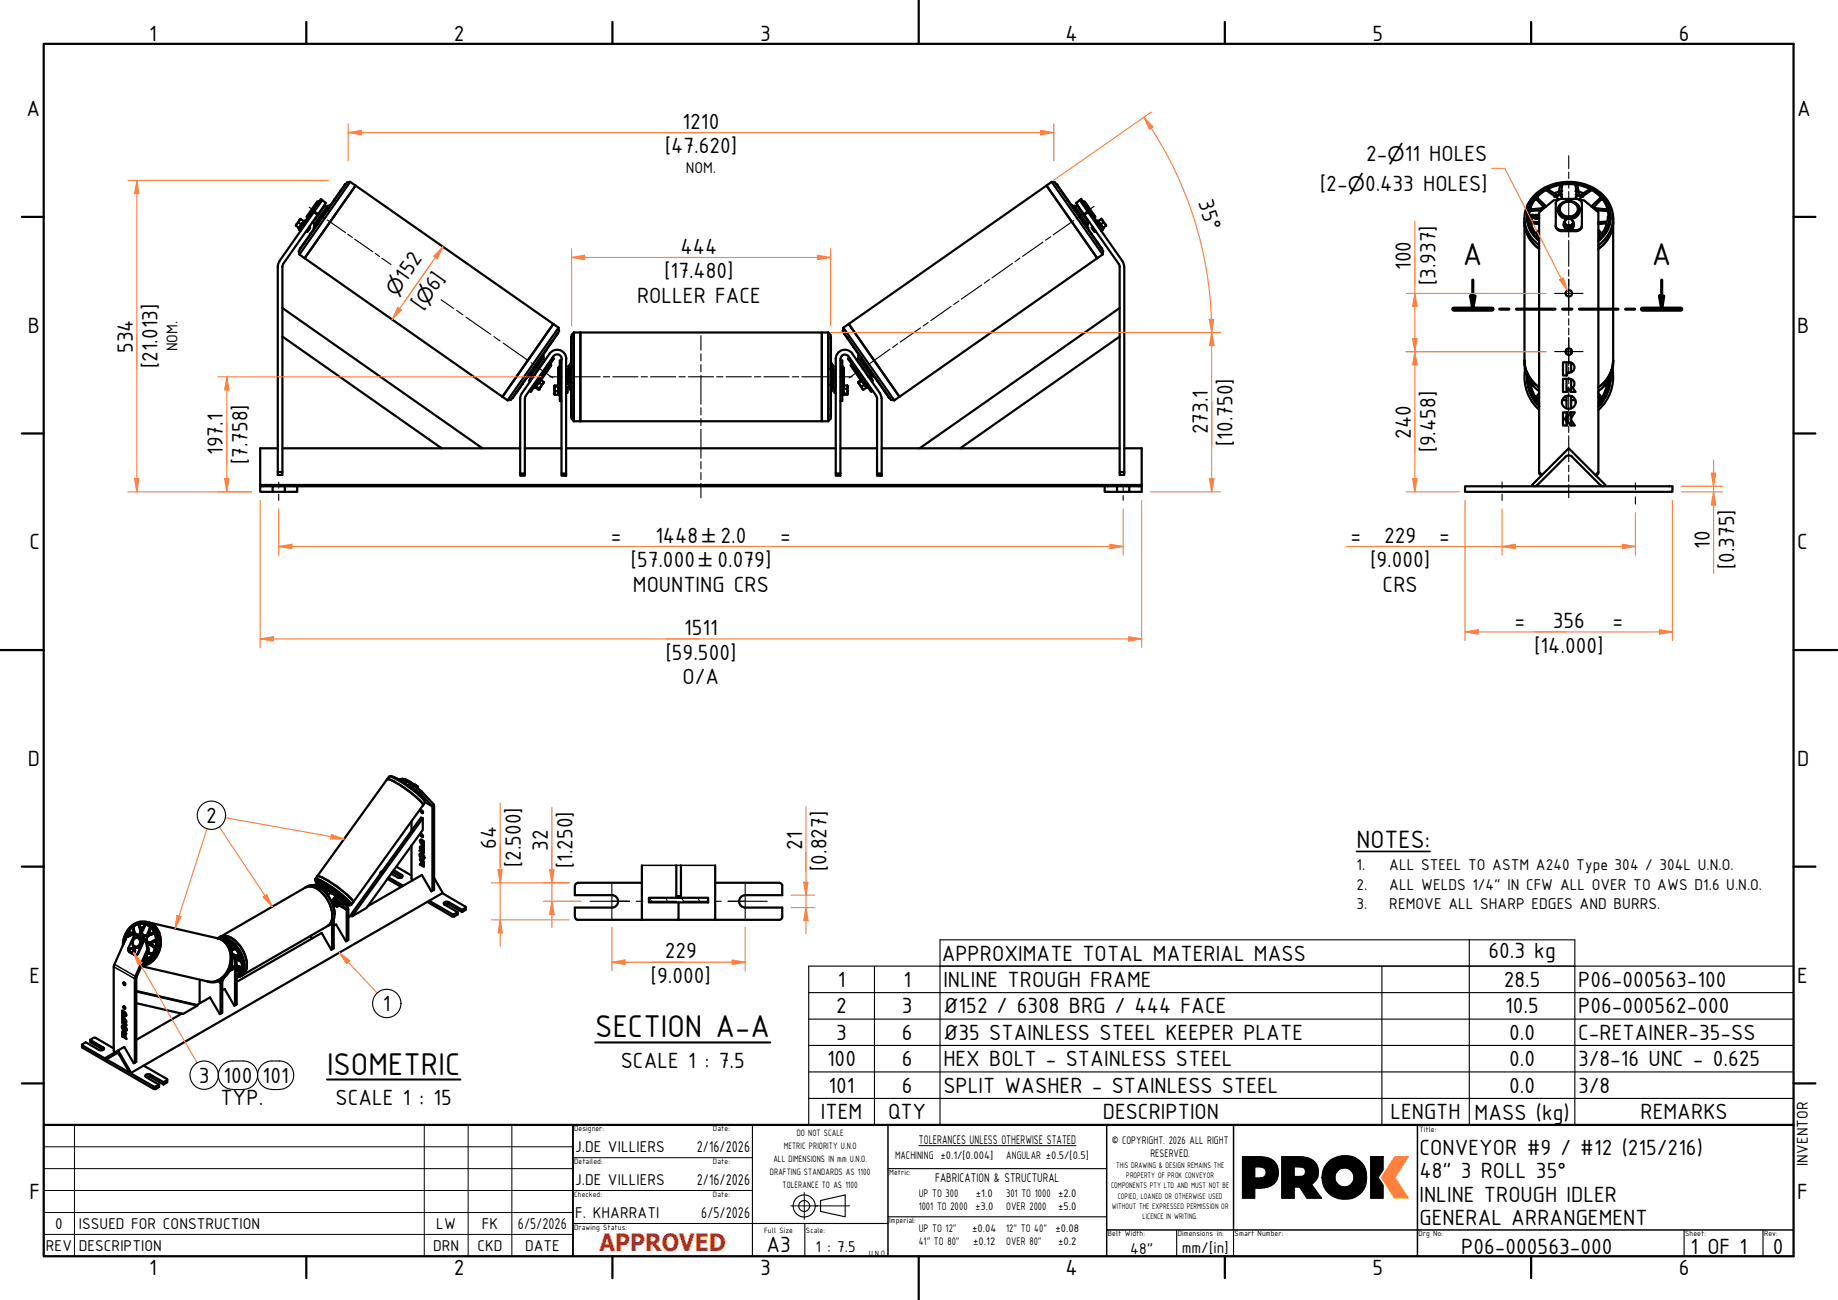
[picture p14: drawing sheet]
<svg xmlns="http://www.w3.org/2000/svg" width="420mm" height="297mm" viewBox="0 0 420 297" stroke-linecap="round" stroke-linejoin="round" font-family="sans-serif">
<defs><g id="words">
<g font-size="7.7">
<text x="334.4" y="60.5">A</text>
<text x="377.6" y="60.5">A</text>
<text x="136.1" y="237.1">SECTION A-A</text>
<text x="74.8" y="245.6">ISOMETRIC</text>
</g>
<text font-size="6.2" x="310.1" y="193.7">NOTES:</text>
<text font-size="5.5" fill="#f00" x="137" y="285.8">APPROVED</text>
<g font-size="5.4">
<text x="34.1" y="9.3">1</text>
<text x="103.8" y="9.3">2</text>
<text x="173.8" y="9.3">3</text>
<text x="243.6" y="9.3">4</text>
<text x="313.8" y="9.3">5</text>
<text x="383.8" y="9.3">6</text>
<text x="6.1" y="26.5">A</text>
<text x="156" y="29.4">1210</text>
<text x="410.8" y="26.5">A</text>
<text x="152" y="35">[47.620]</text>
<text x="312.3" y="36.7">2-</text>
<text x="321.1" y="36.7">11 HOLES</text>
<text x="273.9" y="46.3" transform="rotate(73 273.9 46.3)">35°</text>
<text x="301.8" y="43.6">[2-</text>
<text x="312" y="43.6">0.433 HOLES]</text>
<text x="155.6" y="57.9">444</text>
<text x="92.9" y="64.6" transform="rotate(-55 92.9 64.6)">152</text>
<text x="151.9" y="63.5">[17.480]</text>
<text x="322.5" y="61.7" transform="rotate(-90 322.5 61.7)">100</text>
<text x="328.2" y="65.1" transform="rotate(-90 328.2 65.1)">[3.937]</text>
<text x="96.7" y="71.1" transform="rotate(-55 96.7 71.1)">[</text>
<text x="99.7" y="66.8" transform="rotate(-55 99.7 66.8)">6]</text>
<text x="145.6" y="69.2">ROLLER FACE</text>
<text x="6.4" y="76.1">B</text>
<text x="410.8" y="76.1">B</text>
<text x="30.4" y="80.6" transform="rotate(-90 30.4 80.6)">534</text>
<text x="36" y="84.1" transform="rotate(-90 36 84.1)">[21.013]</text>
<text x="276.1" y="99.3" transform="rotate(-90 276.1 99.3)">273.1</text>
<text x="281.7" y="101.9" transform="rotate(-90 281.7 101.9)">[10.750]</text>
<text x="322.5" y="100.2" transform="rotate(-90 322.5 100.2)">240</text>
<text x="51" y="104" transform="rotate(-90 51 104)">197.1</text>
<text x="56.6" y="106.1" transform="rotate(-90 56.6 106.1)">[7.758]</text>
<text x="328.2" y="103.4" transform="rotate(-90 328.2 103.4)">[9.458]</text>
<text x="6.7" y="125.5">C</text>
<text x="139.7" y="124">=</text>
<text x="149.8" y="124">1448</text>
<text x="164.7" y="124">2.0</text>
<text x="178.4" y="124">=</text>
<text x="308.7" y="124">=</text>
<text x="316.4" y="124">229</text>
<text x="329" y="124">=</text>
<text x="390.9" y="125.3" transform="rotate(-90 390.9 125.3)">10</text>
<text x="410.8" y="125.5">C</text>
<text x="144.2" y="129.6">[57.000</text>
<text x="164" y="129.6">0.079]</text>
<text x="313.3" y="129.6">[9.000]</text>
<text x="396.5" y="130" transform="rotate(-90 396.5 130)">[0.375]</text>
<text x="144.7" y="135.2">MOUNTING CRS</text>
<text x="316.1" y="135.2">CRS</text>
<text x="346.2" y="143.5">=</text>
<text x="355" y="143.5">356</text>
<text x="368.6" y="143.5">=</text>
<text x="156.4" y="145.1">1511</text>
<text x="350.8" y="149.1">[14.000]</text>
<text x="152.2" y="150.7">[59.500]</text>
<text x="156" y="156.3">O/A</text>
<text x="6.4" y="175">D</text>
<text x="410.8" y="175">D</text>
<text x="47.1" y="188">2</text>
<text x="113.5" y="194" transform="rotate(-90 113.5 194)">64</text>
<text x="125.3" y="194.4" transform="rotate(-90 125.3 194.4)">32</text>
<text x="183.3" y="194.3" transform="rotate(-90 183.3 194.3)">21</text>
<text x="119" y="198.1" transform="rotate(-90 119 198.1)">[2.500]</text>
<text x="130.9" y="198.4" transform="rotate(-90 130.9 198.4)">[1.250]</text>
<text x="188.9" y="199" transform="rotate(-90 188.9 199)">[0.827]</text>
<text x="152" y="219">229</text>
<text x="215.3" y="219.5">APPROXIMATE TOTAL MATERIAL MASS</text>
<text x="340.2" y="219">60.3 kg</text>
<text x="6.7" y="224.5">E</text>
<text x="148.8" y="224.6">[9.000]</text>
<text x="191.5" y="225.5">1</text>
<text x="206.5" y="225.5">1</text>
<text x="215.6" y="225.5">INLINE TROUGH FRAME</text>
<text x="343.7" y="225.5">28.5</text>
<text x="360.8" y="225.5">P06-000563-100</text>
<text x="410.8" y="224.5">E</text>
<text x="87.5" y="231">1</text>
<text x="191.2" y="231.5">2</text>
<text x="206.2" y="231.5">3</text>
<text x="215.6" y="231.5">Ø152 / 6308 BRG / 444 FACE</text>
<text x="344.1" y="231.5">10.5</text>
<text x="360.8" y="231.5">P06-000562-000</text>
<text x="191.2" y="237.6">3</text>
<text x="206.2" y="237.6">6</text>
<text x="215.6" y="237.6">Ø35 STAINLESS STEEL KEEPER PLATE</text>
<text x="345" y="237.6">0.0</text>
<text x="360.8" y="237.6">C-RETAINER-35-SS</text>
<text x="141.9" y="244">SCALE 1 : 7.5</text>
<text x="189.1" y="243.7">100</text>
<text x="206.2" y="243.7">6</text>
<text x="215.6" y="243.7">HEX BOLT - STAINLESS STEEL</text>
<text x="345" y="243.7">0.0</text>
<text x="360.8" y="243.7">3/8-16 UNC - 0.625</text>
<text x="45.4" y="247.4">3</text>
<text x="51.1" y="247.4">100</text>
<text x="60" y="247.4">101</text>
<text x="189.4" y="249.7">101</text>
<text x="206.2" y="249.7">6</text>
<text x="215.6" y="249.7">SPLIT WASHER - STAINLESS STEEL</text>
<text x="345" y="249.7">0.0</text>
<text x="360.8" y="249.7">3/8</text>
<text x="50.4" y="252.4">TYP.</text>
<text x="76.7" y="252.5">SCALE 1 : 15</text>
<text x="187.7" y="255.8">ITEM</text>
<text x="203" y="255.8">QTY</text>
<text x="252.1" y="255.8">DESCRIPTION</text>
<text x="317.8" y="255.8">LENGTH</text>
<text x="337.1" y="255.9">MASS (kg)</text>
<text x="375" y="255.8">REMARKS</text>
<text x="324.5" y="264">CONVEYOR #9 / #12 (215/216)</text>
<text x="324.5" y="269.3">48&quot; 3 ROLL 35°</text>
<text x="6.7" y="274.1">F</text>
<text x="324.5" y="274.6">I</text>
<text x="325.5" y="274.6">NLINE TROUGH IDLER</text>
<text x="410.8" y="274.1">F</text>
<text x="324.5" y="279.8">GENERAL ARRANGEMENT</text>
<text x="175.2" y="286">A3</text>
<text x="334" y="286.5">P06-000563-000</text>
<text x="386.5" y="286.5">1 OF 1</text>
<text x="405.3" y="286.5">0</text>
<text x="34.1" y="291.3">1</text>
<text x="103.8" y="291.3">2</text>
<text x="173.8" y="291.3">3</text>
<text x="243.6" y="291.3">4</text>
<text x="313.8" y="291.3">5</text>
<text x="383.8" y="291.3">6</text>
</g>
<g font-size="4.6">
<text x="317.2" y="36.7">⌀</text>
<text x="308.1" y="43.6">⌀</text>
<text x="90.6" y="67.8" transform="rotate(-55 90.6 67.8)">⌀</text>
<text x="97.5" y="70" transform="rotate(-55 97.5 70)">⌀</text>
<text x="160.5" y="124">±</text>
<text x="159.8" y="129.6">±</text>
</g>
<g font-size="3.9">
<text x="156.8" y="39.6">NOM.</text>
<text x="40.6" y="80.3" transform="rotate(-90 40.6 80.3)">NOM.</text>
<text x="310.1" y="198.8">1.</text>
<text x="310.1" y="203.3">2.</text>
<text x="317.6" y="198.8">ALL STEEL TO ASTM A240 Type 304 / 304L U.N.O.</text>
<text x="317.6" y="203.3">ALL WELDS 1/4&quot; IN CFW ALL OVER TO AWS D1.6 U.N.O.</text>
<text x="310.1" y="207.8">3.</text>
<text x="317.6" y="207.8">REMOVE ALL SHARP EDGES AND BURRS.</text>
<text x="131.5" y="263.3">J.DE VILLIERS</text>
<text x="159.3" y="263.3">2/16/2026</text>
<text x="413.3" y="266.4" transform="rotate(-90 413.3 266.4)">INVENTOR</text>
<text x="131.5" y="270.8">J.DE VILLIERS</text>
<text x="159.3" y="270.8">2/16/2026</text>
<text x="12.6" y="280.8">0</text>
<text x="18" y="280.8">ISSUED FOR CONSTRUCTION</text>
<text x="99.7" y="280.8">LW</text>
<text x="110.1" y="280.8">FK</text>
<text x="118.4" y="280.8">6/5/2026</text>
<text x="131.5" y="278.3">F. KHARRATI</text>
<text x="160.3" y="278.3">6/5/2026</text>
<text x="10.5" y="285.8">REV</text>
<text x="18" y="285.8">DESCRIPTION</text>
<text x="99" y="285.8">DRN</text>
<text x="109.1" y="285.8">CKD</text>
<text x="120" y="285.8">DATE</text>
<text x="186.4" y="286">1 : 7.5</text>
<text x="258.4" y="286.5">48&quot;</text>
<text x="270.1" y="286.3">mm/[in]</text>
</g>
<g font-size="3.1">
<text x="210.1" y="261.3">TOLERANCES UNLESS OTHERWISE STATED</text>
<text x="213.8" y="270">FABRICATION &amp; STRUCTURAL</text>
</g>
<g font-size="2.7">
<text x="254.1" y="261.3">© COPYRIGHT. 2026 ALL RIGHT</text>
<text x="204.6" y="264.9">MACHINING ±0.1/[0.004]</text>
<text x="230" y="264.9">ANGULAR ±0.5/[0.5]</text>
<text x="263" y="264.4">RESERVED.</text>
<text x="210" y="273.4">UP TO 300</text>
<text x="223.1" y="273.4">±1.0</text>
<text x="230" y="273.4">301 TO 1000 ±2.0</text>
<text x="210" y="276.4">1001 TO 2000 ±3.0</text>
<text x="210" y="281.4">UP TO 12&quot;</text>
<text x="222.2" y="281.4">±0.04</text>
<text x="230" y="276.4">OVER 2000</text>
<text x="230" y="281.4">12&quot; TO 40&quot;</text>
<text x="241.3" y="281.4">±0.08</text>
<text x="241.9" y="276.4">±5.0</text>
<text x="210" y="284.4">41&quot; TO 80&quot;</text>
<text x="222.5" y="284.4">±0.12</text>
<text x="230" y="284.4">OVER 80&quot;</text>
<text x="241.9" y="284.4">±0.2</text>
</g>
<g font-size="2.3">
<text x="179.2" y="262.5">METRIC PRIORITY U.N.O</text>
<text x="182.1" y="259.5">DO NOT SCALE</text>
<text x="176" y="268.5">DRAFTING STANDARDS AS 1100</text>
<text x="176.8" y="265.5">ALL DIMENSIONS IN mm U.N.O.</text>
<text x="178.9" y="271.6">TOLERANCE TO AS 1100</text>
</g>
<g font-size="2">
<text x="255.1" y="266.9">THIS DRAWING &amp; DESIGN REMAINS THE</text>
<text x="257.5" y="269.3">PROPERTY OF PROK CONVEYOR</text>
<text x="254" y="271.6">COMPONENTS PTY LTD AND MUST NOT BE</text>
<text x="255.5" y="273.9">COPIED, LOANED OR OTHERWISE USED</text>
<text x="254.2" y="276.2">WITHOUT THE EXPRESSED PERMISSION OR</text>
<text x="261.2" y="278.5">LICENCE IN WRITING.</text>
</g>
<g font-size="1.9">
<text x="131.2" y="258.5">Designer:</text>
<text x="163" y="258.5">Date:</text>
<text x="324.5" y="258.7">Title:</text>
<text x="131.2" y="266">Detailed:</text>
<text x="163" y="266">Date:</text>
<text x="203.2" y="268.5">Metric:</text>
<text x="131.2" y="273.5">Checked:</text>
<text x="163" y="273.5">Date:</text>
<text x="131.2" y="281">Drawing Status:</text>
<text x="174.7" y="281.8">Full Size</text>
<text x="184.2" y="281.8">Scale:</text>
<text x="203.2" y="279.6">Imperial:</text>
<text x="198.6" y="286.9">U.N.O.</text>
<text x="253.2" y="282.5">Belt Width:</text>
<text x="269.2" y="282.5">Dimensions in:</text>
<text x="282.2" y="282.5">Smart Number:</text>
<text x="324.2" y="282.5">Drg No:</text>
<text x="385.2" y="282.5">Sheet:</text>
<text x="403.3" y="282.5">Rev:</text>
</g>
</g></defs>
<!-- layer: Hatch (ISO) -->
<path d="M148.5 205.1l.6 1.1M152.1 205.1l.6 1.1M154.6 204.8v.1M155.8 205.1l.6 1.1M159.5 205.1l.6 1.1" fill="none" stroke="#000" stroke-width=".23"/>
<!-- layer: Visible (ISO) -->
<g fill="none" stroke="#000" stroke-width=".51">
<path d="M63.9 59.7l-.4 1.2v47M67.9 51.2l-.3 .4M68.2 50.8l-.3 .4M68.4 52l-.2 .2 .3 .2M68.4 50.4l-.2 .4M68.4 50.4l-.5 .8M68.6 57h.1M68.7 52.1l-.3-.1 .3 .2M68.7 56.7l-.1 .3M68.7 56.7h.1M68.7 50.1v-.1l-.3 .4M68.7 50.1l-.3 .3"/>
<path d="M68.7 50.1l.7 .4-.2 .4-.3 .4-.7-.5M68.9 51.3l-.6 .8-.7-.5M69.6 55.5h.1M69.6 55.5v.1M69.8 50.5l-.2-.1-1.2 1.6M70 52.8l.1 .1M70.2 49.9h.1M70.7 51.8l.2 .1M70.9 51.9v.2l-.6 .8h-.2M70.9 51.9l-.8 1M71 53.3l-2.3 3.4M71 53.3v.1"/>
<path d="M71 53.4h.1M71.1 53.4h.1M71.5 50.7l.5 .4M71.7 48.5l-7.9 11.2M72.1 51.4h.1M72.6 49.1l-7.9 11.2M72.7 51l-1.7 2.3M72.7 50.9v.1M72.7 51h.1M72.8 51h.1M72.9 46l-2.7 3.9M72.9 46l-.4 .1-2.4 3.4 .1 .4"/>
<path d="M72.9 46v.1M73.7 45.7l.8 .7-1.9 2.7-.9-.6zM73.7 45.7l-.3-.2-4.3 6-.7 1.1 .3 .2M73.8 47.4h.2l-2.1 3-.1-.1M74.1 46.9l.6 .4M74.8 48l-2.1 2.9M74.8 48h.1M74.9 47l.1 .1-3 4.4-.2-.1zM74.9 47.3h.1M75.5 46.9l-.1-.1-3.6 5.1v.3M76.4 45.6l-1.6 2.4M76.4 45.6h.1"/>
<path d="M76.5 45.6h.1M77.9 43.5l-1.5 2.1M77.9 43.5h.1M78 43.5h.1M78.8 42.3h-.1M78.9 42.3h-.1M78.9 42.1l-1 1.4M78.9 42.1h.1M79 42.1h.1M80.1 41.6l-.8 .1-11 15.7 .2 .8M80.1 41.6l-11.6 16.6M80.1 41.6l1.2 .8-11.7 16.6-1.1-.8"/>
<path d="M240.4 41.6l.8 .1 11 15.7-.1 .8M240.4 41.6l11.7 16.6M240.4 41.6l-1.2 .8 11.6 16.6 1.3-.8M241.4 42.1h.1M241.5 42.1l.2 .2M241.6 42.3h.1M241.7 42.3h-.1M241.7 42.3l2.4 3.3M242.4 43.5h.1M242.5 43.5h.1M244 45.6h-.1M244 45.6h.1"/>
<path d="M244.1 45.6l1.6 2.3M245 46.9l.1-.1 3.6 5.1v.3M245.4 47.1l.2-.1 3.1 4.4-.2 .1zM245.5 47.3h-.1M245.6 48h.1M245.7 47.9l-.1 .1M245.7 48h.1M245.7 48l2.1 2.9M246.3 46.9l-.5 .4M246.7 47.4h-.2l2.1 3 .1-.1M246.8 45.7l9.8 14 .4 1.2M246.8 45.7l-.8 .7 1.9 2.7 .9-.6"/>
<path d="M246.8 45.7l.3-.2 4.2 6 .8 1.1-.3 .2M247.6 46l2.7 3.9M247.6 46l.4 .1 2.4 3.4-.1 .4M247.6 46v.1M247.7 51h.1M247.8 50.9v.1M247.8 51h.1M247.8 50.9l-.1 .1M247.9 51l1.6 2.3M247.9 49.1l7.8 11.2M248.4 51.4h-.1M249 50.7l-.5 .4"/>
<path d="M249.4 53.4h.1M249.5 53.3l-.1 .1M249.5 53.3l1.5 2.1M249.6 51.9v.2l.5 .8h.2M249.6 51.9l.7 1M249.8 51.8l-.2 .1M250.3 49.9h-.1M250.5 52.8l-.2 .1M250.7 50.5l.3-.1 1.3 1.8-.3 .2M250.9 55.5v.1M250.9 55.5h.1M251 55.4l1 1.5"/>
<path d="M251.7 50.1l.4 .3M251.7 50.1l-.7 .4 1.1 1.6 .7-.5M251.7 56.7h.1M251.7 50.1l.1-.1 .3 .4M251.8 56.7h.1M251.9 57h.1M251.9 56.9v.1M252.1 50.4l.5 .8M252.3 50.8l-.7 .5M252.6 51.2l.2 .4M348.5 49.9v33.3a7.8 7.8 0 0 0 3.3 6.2M348.5 50.7a7.9 7.9 0 0 0 3.3 6.1"/>
<path d="M349.5 49.5h.1M349.6 51.5l.9 2M349.7 49.5l.2 1.1 1.9 .2M349.8 51.3h.1M350 51.3a3.4 3.4 0 0 0 1.2 1.9l.6-.7M350.3 49.3h.1l-.1 .3 .3-.2-.2-.1 .2 .1M350.3 49.8v.2h-.4h.4M350.4 49.8l.4-.2 .1-.2-.1 .2zM350.4 49.8h-.1h.1M350.9 49.4l-.2-.3h-.8v.9M351.3 49.3h.2h-.2v.2h.3l-.1-.2 .1 .1M351.3 49.7h.2z"/>
<path d="M351.3 49.7v.3h-.3h.3M351.3 45.2a4.4 4.4 0 0 1 2.2-1.7l2.4 1.7 .4 .4M351.5 49.7l.1 .3zM351.5 53.8l.3 .5M351.5 45.2l1.9 2M351.8 49.7v.1M351.8 55.1a7 7 0 0 1 .9-11.8 11 11 0 0 1 14.2 2.2 6.9 6.9 0 0 1-1.5 9.6M351.8 56a7.4 7.4 0 0 1 .4-12.6 11.5 11.5 0 0 1 15.2 2.3 7.3 7.3 0 0 1-2 10.3M351.8 55a6.8 6.8 0 0 1 .7-11.4 10.9 10.9 0 0 1 14.1 1.8 6.8 6.8 0 0 1-1.2 9.6M351.8 50h-.2h.2M351.8 49.2l-.8-.1v.9M351.8 54.8a6.8 6.8 0 0 1 1.6-11.5 10.4 10.4 0 0 1 13.7 3 6.7 6.7 0 0 1-1.7 8.5"/>
<path d="M351.8 51.2l-1.8-.2-.2 .3M351.8 53.2l-.5 .6M352.4 48l-2.6 .3a1.13 1.13 0 0 0-.3 1.2M352.7 47.4l-.1 .2-2.4 .2-.2-.1M352.8 47.4l-1.4-1.7-.4-.1a3.4 3.4 0 0 0-1.2 2.1M353.9 43.3h.1M355.3 45h.1M355.6 51.5a1.17 1.17 0 0 0 1.4 1.1h3.3a1.17 1.17 0 0 0 1.3-1.1M355.9 46l.5-.5h.6h3.3a1.25 1.25 0 0 1 1.3 1.1v5.1a1.25 1.25 0 0 1-1.3 1.1h-3.3a1.25 1.25 0 0 1-1.4-1.1v-5.4zM356.1 45.7h-.9l-3.4 2.8v59.4M356.3 47.9a2.25 2.25 0 0 0 .8 1.8M356.4 43.8h.1"/>
<path d="M356.4 44.6l-.5 .2M356.5 44.5l-.7 .2M356.6 42.6l-.4 2-2.2-1.3M356.6 43.8l-1.6 .5M356.6 43.7v.1M356.7 46.9l-.5 .7-.1 .5M356.7 42.6l-.1-.2-.3-.1-1.7 .5-.7 .5M356.8 46.7a2.46 2.46 0 0 1 4.1 1.1 2.34 2.34 0 0 1-3.6 1.7 1.77 1.77 0 0 1-.5-2.8zM356.8 44.9l.3-2.6a5.6 5.6 0 0 1 3 0l.3 2.6M356.8 44.4v.1M357 44.9l.2 .6M357 46.8a2.13 2.13 0 0 1 2.2-.6 2.13 2.13 0 0 1 1.5 1.8 2.13 2.13 0 0 1-2.2 1.5 2.13 2.13 0 0 1-1.9-1.7z"/>
<path d="M357 44.5h.1M357 43.7h-.1M357 44.4h.1M357.1 49.6h.1M357.1 43.7h.1M357.5 51.3a1.16 1.16 0 0 0 .6 1 1.16 1.16 0 0 0 1.3-.1l-.2-.2M357.5 51a1.12 1.12 0 0 0 .6 1.1 1.12 1.12 0 0 0 1.2-.1M357.5 50.8v.5l.6 .8h1.1M357.8 51.2l.4 .3h.4l-.5 .1zM357.8 50.4l-.1 .3 .1 .5-.3-.4zM357.9 50.2l.7-.2-.8 .4zM358.1 51.6v.5"/>
<path d="M358.2 50a2.03 2.03 0 0 1-2.1-2 2.03 2.03 0 0 1 2-2 2.35 2.35 0 0 1 3 2.5 2.39 2.39 0 0 1-2 1.5M358.6 51.5h.4l.5-.3-.3 .4zM358.6 50l.6 .1 .3 .3zM358.6 52.1h.1M359.3 51.9l.2 .2h-.1M359.5 50.4l.2 .4-.2 .4 .1-.3zM359.7 51v.5l-.3 .5M359.7 50.8v.5l-.5 .8v-.5M359.8 51.3l-.1 .5-.2 .3M360.1 43.7h.1M360.2 49.6h.1M360.2 44.5h.1"/>
<path d="M360.2 44.4h.1M360.3 44.9l-.2 .6M360.3 43.7h.1M360.4 44.4v.1M360.5 42.6l.3-.3a4.9 4.9 0 0 1 2.6 1M360.6 46.9l.5 .7v.5M360.6 43.8l1.6 .5M360.6 42.6l.5 2 2.1-1.3M360.6 43.7l.1 .1M360.8 44.6l.6 .2M360.8 44.5l.6 .2M360.8 43.8h.1"/>
<path d="M361 47.9a2.12 2.12 0 0 1-.9 1.8M361.2 45.7h.9l3.3 2.8v59.4M361.9 45h.1M363.4 43.3h.1M364.4 47.4l1.5-1.7 .4-.1a3.4 3.4 0 0 1 1.1 2.1M364.5 47.4l.1 .2 2.4 .2 .2-.1M364.8 48l2.7 .3 .2 1.2M365.4 51.2l1.8-.2 .2 .3M365.4 53.2l.5 .6M365.8 45.2l-2 2M365.8 53.8l-.4 .5M365.9 45.2a4.4 4.4 0 0 0-2.1-1.7l-2.5 1.7-.3 .4"/>
<path d="M367.2 51.3l-.9 1.9h-.3l-.6-.7M367.2 51.3h.1M367.4 51.3h.1M367.5 49.5l-.1 1.1-2 .2M367.7 51.5l-1 2M367.7 49.5h.1M368.8 49.9v33.3a7.7 7.7 0 0 1-3.4 6.2M368.8 50.7a7.7 7.7 0 0 1-3.4 6.1M64.6 70.4l45.7 32h-9.3l-36.4-25.5M64.7 60.4l-.1 .5v47M124.8 80h.1M126.3 77.8h.1"/>
<path d="M126.4 77.8h.1M126.5 74l-45.2-31.6-11.7 16.6 45.3 31.7M126.5 74l-11.6 16.7M126.5 74l1.2 .9M127.3 76.4h.1M127.3 76.4v.1M127.3 76.5l-4.1 5.9M127.5 76v.1M127.6 76.1h.1M127.6 76.1l-.3 .4M127.7 74.9l.1 .7-11 15.7-.8 .2M127.7 74.9l-11.7 16.6"/>
<path d="M130.6 77.1v1.4M130.6 78.5v5.3M130.6 77.2h.1M130.6 77v.1M130.6 78.5h.1M130.6 77h.1M131.2 76l-.5 .5v19.2l.5 .6M131.2 76v20.3M131.2 76h1.5M132.7 76h55.2v20.3h-55.2M132.7 76v20.3M189.3 76h-1.4v20.3h1.4"/>
<path d="M189.3 76l.6 .5v19.2l-.6 .6M189.3 76v20.3M189.9 77.3h.1M189.9 78.7v.1M189.9 77h.1M189.9 77.3v.1M189.9 78.8h.1M189.9 77.3v4.1M189.9 77.1v.2M192.8 74.9l-.1 .7 11 15.7 .7 .2M192.8 74.9l11.6 16.6M192.9 76.1l.8 1.2"/>
<path d="M192.9 76.1h.1M193 76l-.1 .1M193 76.2v.1M193 76.2h.1M193.7 77.3l1.4 2M193.8 77.3h.1M193.8 77.3h-.1M194 74l45.2-31.6 11.6 16.6-45.2 31.7M194 74l11.6 16.7M194 74l-1.2 .9M195.1 79.3l1.7 2.3M195.2 79.2l-.1 .1"/>
<path d="M255.8 60.3l.1 .6v47M255.9 70.4l-45.7 32h9.3l36.4-25.5M257 60.9v47M358.1 79.8v1M359.2 79.8v1M114.9 90.7l1.1 .8M117.1 91h.1M117.2 91h-.1M117.2 90.8h.1M117.9 89.7l.1 .1M118 89.8h.1M118 89.8l-.8 1.2"/>
<path d="M119.3 87.7v.1M119.3 87.7l.1 .1M119.4 87.8l-1.4 2M120 91v17.2M120.2 90.5l-.2 .6M121 85.4v.1M121 87.1l.2 .1M121.1 85.7l.1 .1M121.1 85.2l.1 .1M121.1 85.2v.1M121.1 85.3l-1.7 2.5M121.2 85.3h-.1"/>
<path d="M121.5 85.8l.5 .3M121.8 86l-.8 .9v.2M121.8 86l-.8 1.1M121.8 86l.1 .1M122.6 88.3l.6 .5M123.1 82.4h.1M123.1 86.9l.2 .1M123.2 87.4l-.8 1.1 .7 .5 .1-.1M123.2 82.4l-2 2.9M123.2 88.9v.1M123.6 88.4l-.4 .5M123.7 86.9l.6 .4"/>
<path d="M123.9 87.9l-.7-.5 .3-.4-1.2 1.6-.2-.2M124 81.6h.1M124.1 87.7l-.5 .7M124.1 81.5l.2 .1-3.1 4.4-.1-.1zM124.1 81.9l.5 .4M124.1 81.1l.1 .1-3.4 4.9-.2-.1M124.3 87.3l-.2 .4M124.3 87.3v.1M124.3 87.4l-.2 .3M124.3 87.4h.1M124.3 82.7l-.1-.1-2.1 3 .2 .1M125.8 83.1l.1 .1"/>
<path d="M125.9 83.2l.1 .4-2.4 3.3-.3 .1M125.9 83.2l-2.6 3.8M126.3 81.7l.3 .2-.2 .4-5.1 7.3-.3-.3M126.5 81.4l-6.3 9.1M126.5 81.4a1.04 1.04 0 0 1 1.2-.4 1.04 1.04 0 0 1 .7 1M126.7 88.1l.1 2.1v-.8M126.8 88.3v1.1M127.6 88.1h-.8v.2M127.6 88.1v.2h-.8M127.6 88.3v1.1h-.8M127.6 89.4v.8h-.8M127.6 89.2v.1"/>
<path d="M127.8 83.8v4.2M128 89.2l-.4 .1v1h.4M128 88h-.4v1.2M128 83.8l-.4 .3v4M128 89.1l-.4 .1M128.4 82.4h-.4v9.2h.4M128.4 82v26.2M129.4 84.3h.2v3.6h-.2M129.4 82v26.2M129.4 88.5h.2M129.4 89.8h.2M129.4 83.8h.7"/>
<path d="M129.4 88.5h.7M129.5 82a2.1 2.1 0 0 0-1.5-2 2.1 2.1 0 0 0-2.4 .8l-6.6 9.6-.1 17.8M129.6 88.5l.2 .1-.2 1.2M129.6 88.5v1.3M130.1 83.5h.2v5.3h-.2zM130.3 83.6h.1M130.3 88.6h.1M130.6 84v10.7M130.6 94.7v.5M130.6 83.1h-.2v2.8h.2M130.6 86h-.2v3.1h.2M130.6 90.4h.1"/>
<path d="M130.6 94.7v.1M130.6 93.1h.1M130.6 83.8h.1M130.6 95.2h.1M130.6 80.9h.1M130.6 87.5h.1M130.6 84h.1M130.6 83.8v.2M131.2 96.3h1.5M189.9 81.3v.1M189.9 84.3h.1M189.9 94.9h.1"/>
<path d="M189.9 95.2h.1M189.9 87.9v.1M189.9 90.9h.1M189.9 93.5h.1M189.9 84.2v.1M189.9 84.3v3.6M189.9 87.9h.1M189.9 88h.1M189.9 93.4h.1M189.9 81.4h.1M189.9 93.4v1.8M189.9 88v5.4"/>
<path d="M189.9 81.4v2.8M189.9 83h.2v6.4h-.2M189.9 84.2h.1M190.1 83.6h.1M190.1 88.6h.1M190.2 83.5h.2v5.3h-.2zM190.4 83.8h.7M190.4 88.5h.7M190.8 88.5l-.1 .1 .1 1.2M190.8 88.5h.3M190.8 89.8h.3M190.8 88.5v1.3"/>
<path d="M191.1 84.3h-.2v3.6h.2M192.1 82.4h.4v9.2h-.4M192.5 83.8h.2M192.5 88.5h.2M192.7 83.8v4.7M192.7 83.8l.2 .3v4.1l-.2 .3M192.8 89.9h.9M192.9 88.1h.8M193.7 88.8h-.9v-.5v2h-.3M193.7 88.1v2.1h-.9v-1.4M193.7 88.1v2M194.2 81.7l-.4 .2 .3 .4 5.1 7.3 .3-.3"/>
<path d="M194.5 83.2l2.4 3.4M194.6 83.1l-.1 .5 2.3 3.3M194.8 80.8l6.4 9.1M194.9 80.8a2.1 2.1 0 0 0-2.4-.8 2.1 2.1 0 0 0-1.4 2v26.2M196.2 82.7l.1-.1 2 3-.1 .1M196.2 87.4h.1M196.2 81.6l.1-.1 3.1 4.4-.2 .1zM196.2 87.4l.1 .1M196.2 87.4v-.1l.6-.5 .2 .2-.7 .5M196.2 87.4l.4 .6M196.3 87.5l.3 .5M196.3 81.1l-.1 .1 .9 1.2 .6 1h.3"/>
<path d="M196.4 81.9l-.6 .4M196.5 81.6h-.1M196.6 88l.3 .4M196.6 88l.5 .8M196.8 81.6l.1 .2M196.8 81.6h.1M196.8 81.8l2.1 2.9M196.9 81.8h.1M196.9 81.7h.1M196.9 88.4l.2 .4M196.9 81.7v.1M197 87l.6 .9-.7 .5"/>
<path d="M197.1 86.6l-.3 .1 .7 1M197.1 88.8l.3 .2zM197.5 87.7v.1M197.6 87.9l.5 .6-.7 .5M197.7 87.5l-.2 .2M197.8 87.5l-.3 .3 .6 .8 .3-.2M198 83.5l-.1 .1 1.8 2.5 .1-.1M198.7 86h.2l.6 1.1M198.7 86l-.2 .1M198.7 86l.8 1.1M198.9 84.7l1.6 2.4M198.9 84.6h.1"/>
<path d="M198.9 84.7h.1M199.1 85.8l-.6 .3M199.4 85.7l-.1 .1M199.5 87.1l-.2 .1M200.5 87.1l2.5 3.5M200.5 87.1h.1M200.6 87v.1M200.6 87h.1M201.1 89.9l.4 1.2M201.5 91v17.2M202.2 89.2l-.1 .1M203 90.6l.3 .4"/>
<path d="M203 90.6h.1M203.2 90.6h-.1M203.3 91h.1M203.4 91h.1M205.6 90.7l-1.2 .8M348.5 82.3a7.8 7.8 0 0 0 3.3 6.2M348.6 84.5a10.1 10.1 0 0 0 3.2 9.2M349 85.9a9.6 9.6 0 0 0 2.9 7M349.1 86.1a9.5 9.5 0 0 0 2.7 6.7M349.3 86.4a9.3 9.3 0 0 0 2.6 6.1M349.6 86.9l.1 .6 .3 .2M349.8 87.2v.1"/>
<path d="M349.8 87.4l.2 .1M349.8 88.4l.5 1.4a1.23 1.23 0 0 0 .8 1.1l.3-.2 .4-.6M349.9 87.7h.2M350.2 88.2h.3M350.2 88.1l-.2 .3 .9 2.2M350.2 88l-.3 .1-.1 .3M350.2 88h.2M351.5 91.2v.3M351.5 91.5l.4 .4M351.8 89.8l-.6 .8h-.3M351.8 90.6l-.5 .8 .6 .8M351.8 90.8l-.3 .5"/>
<path d="M357.1 91.4l1 .1M357.3 82.8h1.5a1.21 1.21 0 0 1 1.1 1.5 1.21 1.21 0 0 1-1.7 .8v.7h-.9zM357.3 94.2h.9v.7l-.5 .8 .5 .8v.7h-.9zM357.8 90.6h.3M358.1 82.8v3M358.1 86.6v3M358.1 90.5v2.8M358.1 94.2v.9M358.1 95.7v.1M358.1 96.3v.9M358.8 86.6a1.14 1.14 0 0 1 1.1 .7 1.14 1.14 0 0 1-.4 1.3l.7 1h-1.1l-.5-.8h-.4v.8h-.9v-3h1.5M359 94.2h1l-1 1.5 1 1.5h-1l-.9-1.5z"/>
<path d="M359.2 82.8v2.3M359.2 86.6v3M359.2 90.5v2.8M359.2 94.2v1.4M359.2 95.9v1.3M359.2 90.6h.3M360.1 91.4l-.9 .1M365.4 89.8l.6 .8h.3M365.4 90.8l.4 .6-.4 .5M365.4 90.6l.5 .5v.5M365.9 91.6l-.5 .6M366.9 88h.1"/>
<path d="M367 88l.3 .1a4.1 4.1 0 0 1-1.1 2.8l-.3-.2-.5-.6M367 88.1h.1a3.3 3.3 0 0 1-.8 2.5M367 88.2h-.3M367.3 87.7h-.1M367.5 87.4l-.2 .1M367.5 87.2v.2M367.7 86.9l-.1 .6-.3 .2M368 86.4a9.3 9.3 0 0 1-2.6 6.1M368.1 86.1a9.5 9.5 0 0 1-2.7 6.7M368.2 85.9a9.6 9.6 0 0 1-2.8 7M368.6 84.5a10.1 10.1 0 0 1-3.2 9.2M368.8 82.3a7.7 7.7 0 0 1-3.4 6.2"/>
<path d="M59.5 110.8h201.5v.3M62.3 111.1h-2.8v1.3h2.8M62.3 111.1h2.8v1.3h-2.8zM63.5 107.9h1.1v.6h-1.1zM63.5 102.4h-4v8.7M64.6 102.4h36.4M65.1 111.1h190.3M67.9 111.1v1.3h-2.8M110.3 102.4h8.6M118.9 108.2h1.1v.5h-1.1zM120 102.4h8.4M128.4 108.2h1v.5h-1z"/>
<path d="M129.4 102.4h61.7M192.1 108.2h-1v.5h1l.1-26.7a.99 .99 0 0 1 .6-.9 .99 .99 0 0 1 1.2 .3l6.5 9.5v17.3M192.1 102.4h8.4M200.5 108.2h1v.5h-1zM201.5 102.4h8.7M219.5 102.4h36.4M252.5 111.1v1.3h2.9M255.4 111.1h2.7v1.3h-2.7zM255.9 107.9h1.1v.6h-1.1zM257 102.4h4v8.4M258.1 111.1h2.9M261 111.1v1.3h-2.9"/>
<path d="M334.9 111.1h47.4v1.3h-47.4zM350.4 110.9l-.2-.1 8.4-8.4 8.4 8.4-.1 .1M350.4 110.9a.66 .66 0 0 0 .9 0M351.8 107.9v.3l.5 .5M351.8 107.9l.7 .6M359.4 104.4l6.6 6.5a.66 .66 0 0 0 .9 0M359.4 104.4a1.08 1.08 0 0 0-1.5 0l-6.6 6.5M365.4 107.9v.3l-.5 .5M365.4 107.9l-.7 .6M88.5 178.1v-.1a9 9 0 0 1 4.2 2.2l1.7 1.3a5.7 5.7 0 0 1 2.3 2.5M88.5 178.1l.4-.7a12.9 12.9 0 0 1 4.8 2.7l1.2 .8a5.9 5.9 0 0 1 2.2 2.5l-.4 .6M88.5 178.1l-16 22.1"/>
<path d="M89 177.4h.5a20.5 20.5 0 0 1 7.6 5.5l.1 .4M90.9 178l1 .6M92 178h-.5l-.1 .2M92 178l-.3 .4 .9 .6M92 178l1 .6M92.2 178.7l1.1 .8M92.4 178.2l.2-.2 1.3 .8 1.2 1.1M92.5 178.2l1.3 .8M92.9 178.5l.9 .6M92.9 178.6h.1M93 178.6l-.3 .4M93.2 178.4l1.2 .7 .5 .5"/>
<path d="M93.5 179.6l.2 .1M93.7 179.7l1 .9M93.7 179.6l-.1 .1M93.8 179l.2 .1M93.9 179a17.2 17.2 0 0 1 5.2 4.8l.1 .2v19.3l-.6 .4-2.2-3.8-12.4 7.2M93.9 179l-.4 .4M94.1 179.8l-.6-.4 .6 .6M94.4 179.4l-.3 .4 1.9 1.4 .3-.5M94.8 179.3l.2 .1zM94.8 179.3l-.1 .1M95 179.4l.4 .2zM95.2 179.5l-.2 .2"/>
<path d="M95.5 179.9l-.1 .2M95.5 179.8l-.1-.2 .1 .3M95.5 179.8v.1M95.5 179.8l-.1 .3M87 199.3v.3M87.4 199l-.4 .3 .1 .2M89.7 199.2l2.2 1.3M90 198.8l2 1.3a.52 .52 0 0 1-.2 .5 .52 .52 0 0 1-.6 0l-1.8-1M90.6 198l3.5 2.1M94.1 187.6v2.2M94.1 193.2v7.6l.2 .4M94.9 180.7l1 .8"/>
<path d="M95.9 195.1a.82 .82 0 0 1 .9 .3 .82 .82 0 0 1 0 .9l-.4-.1-.3-.3zM96 181.2l2.8 3.1v19.2M96.1 194.1l-.2 .3 .4-.2 .3 .1M96.1 194.1l.4-.2-.2 .3M96.1 194.1v-.2a.31 .31 0 0 1-.1-.4 .31 .31 0 0 1 .4-.1l.5 .3v1.2l-.3-.1 .3-.2M96.2 190.7a.32 .32 0 0 1 .4 .1 .32 .32 0 0 1-.1 .4zM96.2 185.2a.31 .31 0 0 1 .4 .2 .31 .31 0 0 1-.2 .4zM96.3 194.9l.1 .8 .6 .4M96.4 191.9l.1 .5 .4 .3M96.4 193.4l.1 .5M96.4 197.3l.2 .1M96.5 194.4l.1 .1"/>
<path d="M96.5 197l-.2 .1-.3-.8 .3 .2 .3 .8-.3 .4-.3-.2M96.6 197l-.6 .5 .3-.4M96.6 192.9l-.5-.5a.31 .31 0 0 1-.1-.4 .31 .31 0 0 1 .4-.1l.5 .3v1.2l-.3-.2 .3-.2M96.6 197l.2 .4 .1-.1M96.6 197.6v.3l.3-.2M96.6 187v2.6l-12.8 17.9-3.3 1.9zM96.6 187l-.3-.2-16.2 22.4 .4 .2M96.7 184l-16 22.1M96.8 197.4l-.2 .2 .3-.2M96.9 196.8l-.3 .2v-.3l.3 .1v1.3l-.3-.2M96.9 192.8l-.3 .1v.3M96.9 194.3l-.3 .2v.3"/>
<path d="M96.9 194.2l-.6 .4-.4-.2M146.7 197.7v12.5h8.4v-4M154.6 197.7v7.1M155.7 197.7v7.1h-1.1v.3h1.1v-.3M163.5 197.7v12.5h-8.4M28.1 216a5.2 5.2 0 0 1 4.8-5.4 4.3 4.3 0 0 1 3.4 5.2 5.2 5.2 0 0 1-3.9 4.7M28.2 215.9a4.9 4.9 0 0 1 4.4-5.1 4.1 4.1 0 0 1 3.3 5.1 5 5 0 0 1-3.3 4.3M28.2 215.8a4.7 4.7 0 0 1 4.8-5 4.5 4.5 0 0 1 2.6 6.1 4.7 4.7 0 0 1-3 3.2M28.3 215.6a4.5 4.5 0 0 1 4.9-4.6 4.5 4.5 0 0 1 2.1 6.4 4.3 4.3 0 0 1-2.6 2.6M28.6 214.7h.1M28.6 214.6l-.2 .1v.7M28.6 214.6h.1"/>
<path d="M29 213.9v.2l.1-.1M29.1 213.8h.1M29.1 214l.2-.1-.1 .1M29.1 213.5l.2 .1-.2-.1-.2 .5 .1 .1M29.1 213.9h.1M29.2 213.7l-.1 .1 .1-.1M29.2 213.7l-.1 .2M29.3 213.6l-.2 .4M29.3 213.6v.3zM29.3 213.1l.9 .5M29.3 213h-.2l-.4 .9-.1 .5 .1 .1M29.5 213.7l.1 .1-.1-.1-.2 .2"/>
<path d="M29.6 213.8l-.1 .1M29.7 217.2l.1 .4zM29.7 216.9l.1-.1-.1 .4zM29.8 217.6h.5zM29.9 216.7l-.1 .1 .3-.2 .2 .1zM30 217.7l.4 .1M30.1 216.6l.6 .3h-.2M30.3 216.7h.1a.59 .59 0 0 1 .4 .5 .59 .59 0 0 1-.4 .6M30.3 216.7l.2 .2-.1 .2zM30.3 211.9l.2 1.2-.1 .1M30.3 211.8l-.1 .1a1.25 1.25 0 0 0-.9 .9l1.1 .5M30.4 217.7l.1 .1-.1-.1"/>
<path d="M30.4 216.7a.56 .56 0 0 1 .5 .7 .56 .56 0 0 1-.7 .4M30.4 217.1l.1 .3-.2 .2zM30.6 214.5a1 1 0 0 1 1.4-.2 1 1 0 0 1 .2 1.4 1.03 1.03 0 0 1-1.4 .8 1.03 1.03 0 0 1-.5-1.5zM30.6 216.2l.4 .4M30.6 214.5a.95 .95 0 0 1 1.3-.1 .95 .95 0 0 1 .2 1.3 .94 .94 0 0 1-1.3 .7 .94 .94 0 0 1-.4-1.3zM30.7 213.7l.6-.1 1.2 .7 .3 .5-1.3 3.1a.53 .53 0 0 1-.8 .3l-1.2-.7-.2-.3v-.6zM30.7 216.9v.6l-.2-.1M30.7 217.5l-.4 .3-.2-.1M30.7 214.5a.89 .89 0 0 1 1.2 .2 .89 .89 0 0 1-.1 1.2 .84 .84 0 0 1-1.1 .3 .84 .84 0 0 1-.3-1.2zM30.8 213.3l.9 .5M31.2 213.6h.1M31.2 213.6l-.4-.3-1.9 .9-2.9 6.4v19.5l.2 .3"/>
<path d="M31.2 214.2h.1M31.3 213.6l1.4 .8 .2 .4-1.3 3.1a.53 .53 0 0 1-.7 .4M31.5 214.2l.4 .1M31.6 216.4l-.6 .1M31.6 214.2h-.6M31.6 211.1h.1M31.6 211.1l-1.1 .6 .2 1.6M31.6 211.2l.4 1.3a.9 .9 0 0 1-.4 1.1M31.8 214.2h-.1M32 214l.6 .1 .4 .4M32.3 214.8v.2a1.36 1.36 0 0 1-.8 1.5M32.3 214.9v.1"/>
<path d="M32.3 214l.8 .5M33 211.1v.2l-.7 1M33 219.9l-.4 .1M33 214.5l-.3-.1 .5 .3M33 214.5l.5 .3M33 211.1l-1-.1-.1 .1 .4 1.3M33.2 214.7l.3 .1 .5 2.2-.3-.1zM33.4 218.4l.1 1-.7 .3M33.4 210.6l.4 .1M33.4 211.3l.9 .6-.6 1.6-.7 .3M33.4 211.2l-.8 1.3a.87 .87 0 0 0 .4 1.4M33.5 218l.3 1.2"/>
<path d="M33.7 216.9l-2.9 6.5v19.4M33.7 217.8l.9 .4-.8 .9M33.7 217.7h.1M33.8 210.7a4.7 4.7 0 0 1 2.7 6.2 4.9 4.9 0 0 1-4.2 3.8M33.8 217.5l1 .5M33.8 210.7l16 3.7M33.8 219.2h.1M34 211.3l.8 .6M34 217l-2.8 6.4v19.2l-.4 .2M34.2 215.8l1.2 .9-.6 1.2M34.2 215.8l-.4 .1M34.5 212.1l.7 1-1 .2"/>
<path d="M34.6 212h-.2l-.4 1.2 .2 .2M35.3 213.3l.1 .1a1.25 1.25 0 0 1 .2 1.3l-1.5 .6M35.3 213.3l-1.2 .3a.98 .98 0 0 0-.6 .9 .98 .98 0 0 0 .6 .9M35.6 215v.6l-.2 .7M35.6 214.9l-1.1 .7 .9 .8M49.7 214.4a3.2 3.2 0 0 1 3.8 1.1 6.9 6.9 0 0 1 2.2 6.6 1.88 1.88 0 0 1-1.6 1.2M49.8 214.4a4.7 4.7 0 0 1 2.7 6.2 4.5 4.5 0 0 1-5 3.7M49.8 214.4a4.6 4.6 0 0 1 3.2 6 4.5 4.5 0 0 1-5.5 3.9M50.2 214.5a4.4 4.4 0 0 1 4.2 2.6 5.6 5.6 0 0 1 .7 5.4l-1 .7M50.3 214.1a3.4 3.4 0 0 1 4.1 1.4 6.6 6.6 0 0 1 1.7 6.5l-.7 .8M50.3 214.5a5.3 5.3 0 0 1 4.6 3.8 4 4 0 0 1-.2 4.6l-.6 .2M50.3 214.1l-.5 .3"/>
<path d="M50.5 214.6a5.8 5.8 0 0 1 4.7 4.5 3 3 0 0 1-.9 3.9h-.2M50.6 214.5l-.2 .1M51 214.8l.2 .2M51.5 214.9h.1M51.5 214.9l-.1 .1M51.5 214.9l.9 .5 .1 1M52.7 215.5l.1 1.3 .2 .1 .6-.3M52.7 215.6l.9 1M53 217.2l.8-.4 .3 .3 .4 .9-.5 .5M53 217.1l-.1 .1M53.1 217.8l.8 .5M53.2 219l.1-.1a.24 .24 0 0 1 .2-.1 .24 .24 0 0 1 .2 .2v10.7"/>
<path d="M53.2 218.6l.1-.1a.47 .47 0 0 1 .5-.2 .47 .47 0 0 1 .3 .5M54.1 218.8v10.7l-.5 .3-2.2-3.8-.6 .3M54.1 218.9l1.1 .7M54.1 219.2l1.1 .7v1.1M54.7 218.3l.4 1.2M54.7 218.2l-.6 .6M69.8 202.8a3.7 3.7 0 0 1 4.3 1.7 6.5 6.5 0 0 1 1.5 6.3l-.7 .8M69.8 202.8a3 3 0 0 1 4.1 .7 7.4 7.4 0 0 1 2.4 6.5 2.31 2.31 0 0 1-1.4 1.6M69.8 202.8l-19.5 11.3M71.1 213.7l.2 .7M71.7 202.3l.6-.2 1.4 .8M72.1 201.3v-.4a.54 .54 0 0 1 .8 .1l1.7 .8 3.1 2.3a6.6 6.6 0 0 1 2.6 2.6l-.5 .2"/>
<path d="M72.3 201.4l1.2 .9M72.3 201.5l1.1 .8M72.3 201.5l.4 .5M72.3 201.2h.1M72.4 201.7l-.2-.3a.34 .34 0 0 1 .3-.3 .34 .34 0 0 1 .4 .2l2.5 1.5 2 1.4a7 7 0 0 1 2.4 2.5h-.5M72.4 201.4h.2l1.8 1.4M72.5 200.2a7.6 7.6 0 0 1 4 2l1.6 1.3a6.6 6.6 0 0 1 2.6 2.6M72.5 200.2l-.4 .6M72.6 201.9v.1M72.6 202h.1M72.6 202l.7 .6M72.7 201.3l1.3 .9"/>
<path d="M72.7 202h.1M72.7 202.1l-.3-.4a.28 .28 0 0 1-.2-.3 .28 .28 0 0 1 .2-.2h.1a21.3 21.3 0 0 1 7.4 5.4v.2h-.3l-.8-.3M72.7 201.4l.7 .3 .5 .5M72.7 202l2 1.4a3.8 3.8 0 0 1 2.2 1.4M72.7 202l.7 .4M72.9 202.7a7.6 7.6 0 0 1 3.6 6.2M73.2 202.6l-.9-1a.27 .27 0 0 1-.2-.2 .27 .27 0 0 1 .2-.3l.3 .1a21.9 21.9 0 0 1 7.3 5.4 .24 .24 0 0 1-.1 .3 .24 .24 0 0 1-.3-.1l-1-.4M73.2 202.9l.6 .1M73.2 202.6h.1M73.5 202.3l.8 .5h.2M73.5 201.7l1.1 1.1 .9 .4M73.5 201.7h.1"/>
<path d="M73.5 202.3l-.1 .1M73.6 201.7l.9 .6 .9 .9M73.8 203l1 .8M73.8 203l1 .5M73.9 203.1l.6 .4M74.5 204l.5 .4M74.5 203.5h.1M74.7 203.2a2.91 2.91 0 0 1 2 1.1l.4 .3M74.8 202.4l.7 .8h.5M74.8 203.8l-.2 .3M74.8 203.7a.61 .61 0 0 1 .9 .2l.8 .6M74.8 202.5l1.1 .7"/>
<path d="M74.8 203.4l-.1-.2 .4 .1 1.9 1.4 .1-.1M74.8 203.6v-.2l.3 .1 1.5 1.1M74.9 204.5l.5-.3 .3-.1 1.5 .8M74.9 211.6l-19.5 11.2M75 203.4l1.8 1.2M75 204.4h.1M75.8 203.3l.6 .7a.78 .78 0 0 0 1 .2M75.8 203.4h.4l1.1 .8M75.9 210.8v6.1M76.3 207.3v-1.4l.4-.6h.2l2.3 2.6v7.1M76.3 210.2v6.5l-.6 .3-2.2-3.8-19.4 11.2M76.3 206.1l.3 .1 .7 .6"/>
<path d="M76.3 206.7l.7 .4M76.3 206.4l.2-.3-.2 .4 .2 .2-.2-.1M76.4 205.6l1.2 1.1M76.5 205.5l1.3 1-.5 .2v-.2l-.5-.4-.3-.1-.1 .1M76.5 206.7l.4 .3zM76.5 206.1l.5 .3-.3 .4M76.8 204.5l.1 .1zM76.8 204.6l.4 .3M76.8 204.6l.2 .2M76.9 207l.1 .1zM77 206.4l.3 .3-.3 .4M77 204.7l.1 .1z"/>
<path d="M77.1 204.6h.1M77.1 204.6l.1 .1M77.1 206.6h.1M77.2 204.7l.1 .2M77.2 206.7l.1-.1-.1 .1M77.2 204.5l.6 .7 1.6 .8M77.3 205a1.09 1.09 0 0 0-1.4 1.2M77.3 205l2.3 2.5v7.3l-.5 .3-2.3-3.9-.5 .4M77.3 204.6l1.4 .8 .6 .6M77.5 204.3v.3l1.1 .6M77.5 204.4l1 .8M77.6 205.2l.4 .5 1.3 1"/>
<path d="M77.6 205.2l2 1.4M78.1 205.8v.1M78.1 205.9l.4 .4M78.1 205.8h.1M78.1 205.9l1.1 .8M78.5 206.3h.1M78.5 205.6l1.2 .9M78.5 206.3l.8 .4M78.6 205.7l.8 .4 .2 .4M78.6 206.4h.1M79.3 206.7h.4M79.3 206.7h.1"/>
<path d="M79.6 206.6h.1M79.9 206.6l-.1 .1M80.3 209.2l-.7 .5M80.7 206.1l-.4 .6M88.6 200.8l3.1 1.9M88.8 200.5l3.4 1.9M97.7 206.1l5.7 3.3h.4l.8-.5v-.5M98.1 205.8l5.4 3.1 1.1-.5M99.2 200.6l2 3.4-71.2 41.1M101.1 204.1l5.4 3.1-.9 .7M101.6 206.7l.4-.2 .5 .1 3.1 1.8M105.6 208.4v-.5l-3.1-1.8h-.8a.3 .3 0 0 0-.3 .3 .3 .3 0 0 0 .2 .3l3 1.7"/>
<path d="M106.5 207.3v.5l-.9 .6M131.4 202.4v2.1h8.5M131.4 209.5a.66 .66 0 0 0 .7 .7M132.1 210.2h14.6M132.1 201.7h14.6M132.1 201.7a.66 .66 0 0 0-.7 .7M139.9 207.4h-8.5v2.1M139.9 204.5a1.42 1.42 0 0 1 1.4 1.5 1.42 1.42 0 0 1-1.4 1.4M148.3 205.1h13.6v1.1h-13.6zM163.5 210.2h14.7M163.5 201.7h14.7M178.2 201.7a.66 .66 0 0 1 .6 .7"/>
<path d="M178.8 202.4v2.1h-8.4a1.42 1.42 0 0 0-1.4 1.4 1.42 1.42 0 0 0 1.3 1.5h8.5v2.1a.66 .66 0 0 1-.6 .7M18.8 238.7v.7l16.3 9.4h.5l.8-.4v-.6M20.6 237.6l3 1.7a.39 .39 0 0 1 .1 .6 .39 .39 0 0 1-.5 .1l-.6-.1-3-1.7-.8 .5 16.3 9.6h.5l.8-.5M20.6 237.6l.8-.5h.4l4.2 2.5M20.6 237.6v.5l3 1.7M23.6 239.8h.1M27.9 234.3a.81 .81 0 0 1 .9 .4 .81 .81 0 0 1-.1 .9l-.3-.1-.5-.5zM28.2 236.4l.4-.4 .3 .2-.3 .4 .3 .8-.3-.2 .1-.1M28.2 234.2l.1 .6 .7 .6M28.2 236.7l-.3 .1 .4 .2-.2-.7 .2-.5-.4-.2v1.2M28.2 229.9h.3l.1 .3a.24 .24 0 0 1-.2 .4 .24 .24 0 0 1-.2-.4zM28.2 224.4l.3 .1a.3 .3 0 0 1 .2 .4 .3 .3 0 0 1-.4 .2 .3 .3 0 0 1-.1-.4z"/>
<path d="M28.3 233.6l.1 .1 .4-.3v.2M28.3 232.7l.1 .8-.5 .2v-1.2l.9 .6 .1 .5-.2 .2M28.3 231.1v.8M28.4 232l-.5 .1v-1.2l.9 .8a.32 .32 0 0 1 .1 .4 .32 .32 0 0 1-.5 .1l-.1-.1M28.4 233.7l.2 .3M28.7 236.4l-.1-.2-.4 .2 .4 .8M28.7 236l-.1 .2M28.8 233.7l.2 .6-.4-.3 .2-.1M28.8 233.4l-.5 .2v.3l-.4-.2M28.9 232l-.3-.2-.3 .3v.3l-.4-.3M31.2 226.4l13.5 3.2 .4 .2-3.2 1.9-10.7-2.5M31.2 226.6l13.9 3.2"/>
<path d="M32.3 220.8l15.2 3.5M41.6 231.6l-10.4 6M45.6 223.8v5.1l.2 .3M50.6 223.9l-.2 .6v7.1M51.1 223.5l-.3 .7v7.2l-.6 .3-2.2-3.8-3 1.7M52.6 221.5v.1M52.7 221.5l-.2 .3M53 220.7v.1a.55 .55 0 0 1 0 .8M53 220.5a.68 .68 0 0 1 0 1.1M53 221.6l-.5 .3M54.1 220.6l1.2 .5M54.1 221.2l.7 1.2-.4 .3"/>
<path d="M54.3 220.9h.1M54.3 220.8l-.1 .3 .6 1 .2 .1M54.3 220.9l.9 .3-.3 1M54.4 222.8l-.3 .1M55.2 222.3l-.4 .4M55.4 222.8l-.5 .3M24 241.8l3-1.8 3 5.1-.4-.1-2.6-4.3h-.3l-2.3 1.3zM27 240l1.4-.8 2.2 3.7 .2-.1M32.9 243.5l5.3 3.1-.1 .2-.7 .5M33.4 246.1l.9-.1 3.1 1.8v-.5M37.4 247.3l-3.1-1.8h-.9a.3 .3 0 0 0-.2 .3 .3 .3 0 0 0 .2 .3l3 1.7M38.2 246.7v.6l-.8 .5"/>
<circle cx="358.6" cy="67" r=".74"/>
<circle cx="358.6" cy="80.4" r=".74"/>
<circle cx="358.7" cy="91.9" r="1.55"/>
</g>
<g fill="#000">
<circle cx="68.3" cy="52.1" r=".25"/>
<circle cx="69.4" cy="50.5" r=".25"/>
<circle cx="251" cy="50.5" r=".25"/>
<circle cx="252.1" cy="52.1" r=".25"/>
<circle cx="350.9" cy="49.4" r=".25"/>
<circle cx="351.3" cy="45.2" r=".25"/>
<circle cx="356.8" cy="44.9" r=".25"/>
<circle cx="357.8" cy="51.7" r=".25"/>
<circle cx="359.5" cy="51.7" r=".25"/>
<circle cx="360.4" cy="44.9" r=".25"/>
<circle cx="365.9" cy="45.2" r=".25"/>
<circle cx="122.5" cy="88.5" r=".25"/>
<circle cx="123.2" cy="89" r=".25"/>
<circle cx="127.6" cy="88.2" r=".25"/>
<circle cx="127.6" cy="90.1" r=".25"/>
<circle cx="189.9" cy="84.3" r=".25"/>
<circle cx="189.9" cy="87.9" r=".25"/>
<circle cx="192.8" cy="90.1" r=".25"/>
<circle cx="196.9" cy="86.9" r=".25"/>
<circle cx="198" cy="88.5" r=".25"/>
<circle cx="350" cy="87.5" r=".25"/>
<circle cx="367.3" cy="87.5" r=".25"/>
<circle cx="94.8" cy="179.3" r=".25"/>
<circle cx="29.1" cy="213.8" r=".25"/>
<circle cx="29.2" cy="214" r=".25"/>
<circle cx="29.3" cy="213.9" r=".25"/>
<circle cx="29.6" cy="213.8" r=".25"/>
<circle cx="30.3" cy="211.8" r=".25"/>
<circle cx="30.4" cy="213.3" r=".25"/>
<circle cx="30.5" cy="217.6" r=".25"/>
<circle cx="30.5" cy="216.8" r=".25"/>
<circle cx="30.7" cy="217.2" r=".25"/>
<circle cx="32.3" cy="214.8" r=".25"/>
<circle cx="32.3" cy="212.4" r=".25"/>
<circle cx="33" cy="213.9" r=".25"/>
<circle cx="33" cy="211.1" r=".25"/>
<circle cx="33.4" cy="211.3" r=".25"/>
<circle cx="33.4" cy="211.2" r=".25"/>
<circle cx="33.7" cy="217.7" r=".25"/>
<circle cx="34.1" cy="215.4" r=".25"/>
<circle cx="34.2" cy="215.8" r=".25"/>
<circle cx="34.6" cy="212" r=".25"/>
<circle cx="35.3" cy="213.3" r=".25"/>
<circle cx="35.4" cy="216.4" r=".25"/>
<circle cx="35.6" cy="214.9" r=".25"/>
<circle cx="52.7" cy="215.5" r=".25"/>
<circle cx="53.6" cy="216.6" r=".25"/>
<circle cx="72.3" cy="201.5" r=".25"/>
<circle cx="72.7" cy="201.3" r=".25"/>
<circle cx="72.7" cy="201.4" r=".25"/>
<circle cx="73.5" cy="201.7" r=".25"/>
<circle cx="74" cy="202.2" r=".25"/>
<circle cx="74.8" cy="202.4" r=".25"/>
<circle cx="75.8" cy="203.4" r=".25"/>
<circle cx="76.3" cy="206.5" r=".25"/>
<circle cx="76.5" cy="206.2" r=".25"/>
<circle cx="76.8" cy="206.3" r=".25"/>
<circle cx="77" cy="207.1" r=".25"/>
<circle cx="77" cy="204.7" r=".25"/>
<circle cx="77.2" cy="204.9" r=".25"/>
<circle cx="77.3" cy="204.8" r=".25"/>
<circle cx="77.5" cy="204.3" r=".25"/>
<circle cx="78.1" cy="205.8" r=".25"/>
<circle cx="78.6" cy="205.7" r=".25"/>
<circle cx="79.3" cy="206" r=".25"/>
<circle cx="79.3" cy="206.7" r=".25"/>
<circle cx="79.6" cy="206.6" r=".25"/>
<circle cx="54.9" cy="222.2" r=".25"/>
<circle cx="55" cy="222.2" r=".25"/>
</g>
<!-- layer: Symbol (ISO) -->
<path d="M136.1 238.2h40M74.8 246.7h30.4" fill="none" stroke="#000" stroke-width=".47"/>
<!-- layer: Visible Narrow (ISO) -->
<g fill="none" stroke="#000" stroke-width=".34">
<path d="M92.2 178.8l1.1 .7M92.5 178.3l-.3 .4M92.8 178.4l-.3 .4M92.8 178.1l-.2 .2M93.6 179.7h.1M93.6 179.7l1.1 .8M93.9 179.1l-.3 .4M93.9 178.8l-.1 .2M94.7 179.4l-.1 .1M91.9 199.9v.5M96.8 192.6l-.4 .3M97.1 183.2l1.7 1"/>
<path d="M97.2 183.4l1.6 .9M146.7 197.7h16.8M28.5 214.8l-.1 .5M28.5 214.8v.3l.1-.3M28.5 214.7h.2zM28.5 214.8l-.1 .4M28.6 214.6h.1M28.6 214.7l-.1 .1 .2-.1M28.7 214.4v.1M28.7 214.7h-.3v.7M28.7 214.7h.1M28.7 214.4h.1"/>
<path d="M28.7 214.3v.1M29.2 213.1l-.5 1.2M29.2 213.1l-.5 1.2zM29.2 213h.1M29.2 213.2l1.1 .4M29.3 213l-.6 .9v.5M29.3 213h.1M29.3 213l1.1 .5zM29.3 213.1l-.6 1.2M29.3 213l1.1 .5M29.4 212.9l1 .4M29.4 212.8l.1 .1z"/>
<path d="M29.4 212.7l.1 .2zM29.5 212.8l.8-.9 .2 1.2-.1 .1M29.5 212.9l.9 .3M29.5 212.9l.9 .3zM30.2 211.9h.1M30.2 211.9l-.8 .8M30.3 211.8l.1 .1M30.4 213.2h.1M30.4 211.9l-.2-.1-.2 .2-.6 .7v.2M30.4 211.9l.2 1.2M30.4 211.9h.1M30.5 213.1l-.1 .2"/>
<path d="M30.5 213.1h.1M30.5 211.7l.2 1.4M30.6 213.1l-.2 .2M30.6 211.7h.1M30.6 211.7l.2 1.4M30.6 211.6l-.1 .1zM30.7 213.1h.1M30.7 213.1l.1 .2M30.8 213.1h.1M30.8 213.1l.1 .2zM30.8 213.1v.2M31.5 217.9h.1"/>
<path d="M31.6 211.1l.1 .1M31.6 211.2h.1M31.6 211.2l-1 .5M31.6 211.2l-1 .4M31.6 211.1h-.1M31.6 211.1h.1M31.7 211.2l.3 1.3M31.7 211.2l-1.1 .5M31.7 211.1v.1M31.7 211.2l-.6 .1-.6 .4 .3 1.6M31.7 211.2l.5 1.3M31.7 211.2l.4 1.3"/>
<path d="M31.7 211.2h.1M31.9 211.3l.4 1M32 211.2l.3 1.1-.3-1M32 211.3l.3 1M32 211.1l-.1 .2zM32 211.1h1M32 211.1v.2zM32 211.1l1.1 .1-.7 1.1M32 211.1l1 .1M32 212.5a.77 .77 0 0 1-.7 1.1M32 212.5h.1M32.1 212.5h.1"/>
<path d="M32.1 212.5l-.1 .8-.3 .4 .4-.5 .1-.7M32.3 212.3h.1M32.4 212.3h.1M32.5 212.3h.1M32.5 214.3h.1M32.5 212.3l-.2 .1M32.6 212.5h.1M32.6 212.5l.7-1.2-.6 1.2M32.6 212.5a.87 .87 0 0 0 .4 1.3M32.7 212.5a.71 .71 0 0 0-.1 .9 .71 .71 0 0 0 .7 .3M32.7 215.2h.1M32.7 214.4l.3 .1"/>
<path d="M33 219.9l-.4 .1M33 211.1l.1 .3M33 211.1v.1M33 211.1h.1M33 211.1l.1 .2M33.1 211.3l-.1-.2-.5-.1-.6 .1 .4 1.3 .2-.1M33.1 211.3l-.6 1M33.1 211.3v.1M33.1 211.4l-.6 .9M33.3 211.3h.1zM33.3 211.3l-.7 1.2M33.3 211l.8 .3"/>
<path d="M33.4 211.3h.1M33.4 211.3l.9 .5M33.4 211.3l.7 .3 .2 .3M33.4 211.2h.1M33.4 211.2l.9 .5M33.4 218.3l.2 1M33.5 219.3l-.1-.9 .2 .9M33.5 219.4l-.8 .4M33.5 219.4v.1M33.5 219.3l-.7 .4M33.6 218l.1 1.2 1-.9-.1-.2M33.6 219.3l-.8 .5"/>
<path d="M33.6 219.3l-.1 .1-.8 .4M33.6 219.3l-.1 .1M33.6 219.3h.1M33.6 219.3l-.2-1 .2 1M33.6 217.9l.1 1.2M33.6 219.3l-.1 .2-.8 .4M33.7 217.8h.1M33.7 217.9l.1 1.2M33.7 217.7h.1M33.7 217.8l-.1 .1 1 .3M33.7 217.8l.9 .4-.8 .9h-.1M33.7 219.1h.1"/>
<path d="M33.7 217.7l.9 .4M33.7 219.2h.2M33.8 215.3l.3 .1 .4-.1M33.8 217.5l1 .5 .2-.1M33.8 219.1h.1M33.8 219.2h.1M33.8 217.7h-.1M33.8 215.9h.6M33.8 215.9h.7M33.8 217.7l.9 .3M33.8 217.5l1 .5M33.8 217.5l1 .4-1-.4"/>
<path d="M33.8 213.3h.1M33.9 219.1v.1M33.9 213.3l-.5 .5-.4 .1M33.9 213.3h.1M33.9 219.2h.1M33.9 215.8l.6 .1M33.9 213.3l-.4 .5-.5 .1-.3-.2M34 213.2l.2 .2M34.1 213.4l.1 .1M34.1 213.3h.1M34.1 213.2v.1M34.1 213.2l.1 .2"/>
<path d="M34.1 213.7h.1M34.1 213.7l1.3-.4 .2 1.4M34.1 213.7a.85 .85 0 0 0-.6 1 .85 .85 0 0 0 1 .6M34.1 213.4h.1M34.1 213.6v.1M34.2 213.7v.1M34.2 213.7l1.1-.4-1.1 .5M34.2 213.8a.78 .78 0 0 0-.6 .8 .78 .78 0 0 0 .8 .7M34.2 213.7a.89 .89 0 0 0-.6 .8 .89 .89 0 0 0 .5 .8M34.2 213.4h.1M34.2 213.3v.1M34.2 215.8l-.4 .1"/>
<path d="M34.2 213.4v.1M34.2 211.4l.6 .5M34.2 215.9l-.4 .1h.7l.9 .6M34.3 211.7l-.9-.5 .9 .5M34.3 211.9l-.5 1.3a.69 .69 0 0 1-1 .5 .69 .69 0 0 1-.2-1v-.2M34.3 211.7h.1M34.3 211.7v.2M34.3 211.7l.1 .2M34.3 211.9v-.2l-.9-.5-.8 1.3a.75 .75 0 0 0 .1 1.1 .75 .75 0 0 0 1.1-.2v-.1M34.3 211.9l-.5 1.4M34.3 211.9h.1M34.4 211.9l-.5 1.4"/>
<path d="M34.4 216l1 .6M34.5 215.9l-.3-.1 .3 .1M34.5 212.1l-.4 1.2 .4-1.2M34.5 212.1l-.4 1.2M34.5 215.9l.9 .7M34.5 212.1l-.4 1.1M34.5 212h.2l.6 .9M34.5 215.3l-.4 .1M34.5 215.3h.1M34.6 212.1h-.1M34.6 212.1l.6 .8-.1 .2M34.6 215.8v-.3l1-.6v1.4l-.2 .1"/>
<path d="M34.6 215.8l.8 .6M34.6 218.1l.1 .2-.8 .9M34.6 218.1l.1 .2M34.6 212l.7 .9M34.6 215.7l.8 .6M34.7 215.5h.1M34.7 215.5v.2zM34.7 215.5v.2M34.7 218v.1a.87 .87 0 0 1-.6 .9l-.2 .2M34.7 218.3l-.9 .9M34.7 218l-.1 .1M34.7 218.3h.1"/>
<path d="M34.7 212h-.1M34.7 215.7l.8 .6M34.7 215.7h.1M34.7 215.7l.7 .6M34.8 217.9h.1M34.9 217.9h.1M35 217.9l-.2 .1M35 217.9h.1M35.1 213.1l-.9 .2M35.1 213.1l-.9 .3M35.1 213.2l.2-.2-.2-.3-.6-.7-.5 1.2M35.1 213.2l-.9 .2"/>
<path d="M35.2 213.2l-1 .3M35.2 212.9v.1M35.2 212.9h.1M35.3 212.9l-.1 .3M35.3 212.9l-.2 .3M35.3 213.3h.2l.2 1.2M35.3 213.3v.1M35.3 213.3l-1.1 .4M35.3 213.3l.1 .1M35.3 213.3l-1.2 .4M35.4 213.4l.2 1.2-1.1 .7a.79 .79 0 0 1-1-.6 .79 .79 0 0 1 .6-1M35.4 216.6v.2"/>
<path d="M35.4 216.6l-.2 .8-.4 .6M35.4 216.4h.1M35.4 216.8h.1M35.4 216.3h.1M35.4 216.6l.1 .2-.5 1.1M35.4 213.3h-.1l.4 1.2M35.4 213.3l.3 1.2M35.4 213.3h.1M35.4 216.8l-.6 1.1M35.4 216.6h.1M35.4 216.6l.1 .2M35.5 216.8l-.5 1.1"/>
<path d="M35.5 216.8a1.29 1.29 0 0 1-.7 1.2M35.5 216.8h.1M35.6 215l-.9 .5M35.6 215l.1 .3-.3 1M35.6 215h.1M35.6 214.9l.2 .1-.2 1.3M35.6 216.3h.1M35.6 214.7l-1.1 .6M35.6 216.3l-.2 .1M35.7 214.5l-.1 .2M35.7 214.5h.1M35.7 215h.1"/>
<path d="M35.8 215l-.2 1.3-.2 .1 .2-.1M35.8 215l-.2-.1v1.4M50.5 214.5h.1M50.8 214.7h.4M50.8 214.7h.3zM50.8 214.7l.5 .3M51 214.8l.2 .2M51.1 214.8l.2 .2M51.1 214.7l.3 .3zM51.4 215v-.1l.3 .1 .8 .5M51.4 215v.1l.1-.1M51.5 214.9l.9 .4"/>
<path d="M51.5 214.9h.1M51.5 215.1v-.1v.1M51.5 214.9v.1M51.5 214.9l1 .6M51.5 214.8v.1M52.4 215.3l.1 .2M52.4 215.3h.1M52.5 215.5v.9M52.5 215.5l.1 1M52.5 215.5h.1M52.5 215.5l.2 1.1M52.7 215.6l.9 .8"/>
<path d="M52.7 215.7l.3 .1 .6 .8M52.7 215.5l.9 .9M52.7 215.5l.1 .1M52.7 215.7l.1 1M52.7 215.6h.1M52.7 215.6v.1M52.8 216.7l-.2-1.1 .4 .2a.77 .77 0 0 1 .6 .8l-.7 .3M52.8 215.6l.9 .9-.1 .1M52.8 215.5v.1M52.8 216.7h.1M52.8 216.7l-.1-1 .2 1M52.8 216.7l.2 .1-.1-.1"/>
<path d="M52.8 216.7l.2 .1M53 217.1h.1M53 217.1l-.1 .1 .1-.1M53.4 218.8l.3 .2M53.6 216.4h.1M53.6 216.6l-.6 .2M53.6 216.6h.1M53.6 216.6l-.6 .2 .6-.2M53.6 216.4v.2M53.6 216.6l-.6 .3-.2-.2M53.8 216.7l.8 1.1M53.8 216.8l-.9 .5 1-.5"/>
<path d="M53.8 216.7l.8 1.3M53.8 216.7l.8 1.2M53.8 216.7l.1 .1M53.8 216.7h.1M53.8 216.7l-.8 .4M53.9 216.8l.7 1.1-.5 .6M53.9 216.8v.1M53.9 216.8l.7 1.1M53.9 216.8h.1M54.1 218.8l.1 .2M54.1 219.2l1.1 .6M54.1 219.1h.1"/>
<path d="M54.1 218.8h.1M54.1 219.1l1.1 .7M54.2 219.1l1 .6M54.2 218.8h.1M54.2 218.8v.2v-.2M54.2 218.8v.2M54.2 219.1h.1M54.2 219l.9 .5M54.3 218.9l.8 .6M54.5 218l-.5 .5M54.6 217.9v.1M54.6 218l-.5 .6 .5-.6"/>
<path d="M54.6 217.9h.1M54.6 218h.1M54.6 217.8v.2M54.6 218.2l-.5 .6M54.6 218.2l.2 .1 .4 1.1M54.6 218.3l.3 .3 .3 1-1-.6M54.6 218.2l.2 .1M54.6 218.3l-.5 .5M54.6 218.2v.1M54.7 218.3l-.5 .5M54.7 218.3l.4 .9-.1 .3M54.7 218.2l.1 .1"/>
<path d="M54.7 218.3l-.6 .5M54.8 218.3l.4 1.2M54.8 218.3l.4 1.3M55 219.5h.1M55 219.5l-.8-.5 .9 .5M55.1 219.5h.1M55.2 219.5h.1M55.2 219.8v1.2M55.2 219.8l.1 .7-.1 .6M55.2 219.8v.1M55.2 219.7l.1 .2M55.2 219.7h.1"/>
<path d="M55.2 219.7v.1M55.2 219.7l.2 1.3M55.2 219.4v.2v-.1M55.2 219.4v.1M55.3 219.9v1.1M55.3 219.9v1.2M55.3 219.9h.1M72.3 201.5h.1M72.3 201.5l.2 .1M72.4 201.5h.1M72.3 201.5l.3 .4-.2-.4M72.4 201.4h.1"/>
<path d="M72.4 201.5l.2 .3M72.4 201.5l1.1 .8M72.4 201.6l.2 .2M72.4 201.5l1.2 .8M72.4 201.4v.1M72.5 201.6l.9 .7M72.5 201.6l-.2-.1 .4 .5M72.5 201.5l1.1 .8M72.5 201.8h.1M72.5 201.3l.2 .1M72.5 201.3l-.2 .1M72.5 201.3l.1 .1"/>
<path d="M72.5 201.3h.1M72.6 201.8l.1 .1zM72.6 201.9l.1 .1zM72.6 201.8v.1M72.6 201.4l1.2 .9M72.6 201.4l-.3 .1M72.6 201.4l-.2-.1v.2M72.6 202h.1M72.7 201.4l.6 .2M72.7 201.3v.1M72.7 201.3l.6 .2zM72.7 201.9l.7 .4"/>
<path d="M72.7 202h.1M72.7 202l.6 .6zM72.7 202l.6 .6M72.7 201.4l1.1 .9M72.7 202l.7 .3M72.7 202l.9 .5M72.7 201.4l.1 .1M72.7 201.4l.7 .3 .5 .5M72.7 202l1.6 1 .5 .4-.4-.1M72.8 202.1l.5 .5-.5-.5M72.8 201.4l.9 .7M72.8 201.5l1 .7"/>
<path d="M72.8 201.5l-.1-.1 .8 .3M72.8 201.5l1.1 .7M73.3 201.6h.1M73.3 201.6l.2 .1M73.3 201.5l.2 .2M73.3 202.2l-.6-.3 .6 .4M73.3 202.6l.1 .1zM73.3 201.5v.1M73.3 202.6h.1M73.3 202.7h.1M73.3 202.3l.3 .2M73.4 202.3h.1"/>
<path d="M73.4 202.6l1 .7-1-.6M73.4 202.7l1 .6M73.4 202.7h.1M73.4 202.3l.1 .1M73.5 201.7l.4 .5M73.5 202.3v.1M73.5 201.7h.1M73.5 202.4l.1 .1M73.5 201.7l1 .5M73.5 202.3l.9 .5M73.5 201.7l.9 .5M73.5 202.3h.1"/>
<path d="M73.6 202.3h.1M73.6 202.3l.8 .5-.8-.5M73.6 201.8h.1M73.6 201.7l.9 .5M73.6 201.7v.1M73.6 201.8l.5 .6M73.6 202.5l1.1 .7M73.6 201.8l.9 .5 .9 .9-1.3-.8M73.6 202.5l1.2 .9zM73.6 202.5l1.1 .8M73.6 202.5h.1M73.7 201.8l.5 .5-.5-.5"/>
<path d="M73.7 202.9l.7 .4M73.8 202.2h.1M73.8 203l.6 .3M73.8 202.3l.6 .5-.9-.5M73.8 202.3l.7 .6-1-.6M73.8 202.3l.7 .6M73.8 202.2v.1M73.8 203l.6 .4M73.9 202.2h.1M73.9 202.3l.6 .5zM73.9 203.1l.5 .3M73.9 202.2v.1"/>
<path d="M73.9 203.1l-.1 .2M74.1 202.4l1.3 .9-.1-.2M74.1 202.3v.1M74.1 202.4l1.3 .8M74.2 202.3l1.2 .9zM74.2 203.3l-.2 .2M74.2 202.3l-.1 .1M74.4 203.3l.4 .1M74.4 203.3h.1M74.4 203.4l-.2 .3M74.4 202.2l.2 .1M74.4 203.4l.1 .1"/>
<path d="M74.4 203.4l.2 .1M74.4 203.4h.1M74.4 203.3l.4 .2M74.5 202.2l.1 .1M74.5 202.2h-.1M74.5 203.4l.2 .1M74.5 203.5h.1M74.6 203.4l.1 .1M74.6 202.3l-1.1-.6 .6 .7M74.6 203.6l-.2 .3M74.6 202.3l.7 .8M74.6 202.3l.7 .7"/>
<path d="M74.6 203.5v.1M74.6 202.3l1.2 .8M74.6 202.3h.1M74.7 203.5l-.1 .1M74.7 203.4l-.3-.1 .4 .1M74.8 203.6h.1M74.8 203.6v.1M74.8 203.6l-.1 .1M74.8 202.4l1.2 .8-.2-.1M74.8 202.4l1 .7M74.8 202.5l.6 .6M74.8 202.5l1.1 .7"/>
<path d="M74.8 202.4v.1M74.9 202.5l.6 .6-.5-.5M75 204.4l-.1 .1M75.2 202.9l.2 .1M75.3 203v.1M75.3 203l.2 .3M75.3 203h.1M75.4 203l.1 .2-.1-.1M75.4 203.1l.5 .1M75.4 203.1l.2 .1M75.4 203.1l-.7-.7 1.2 .8M75.5 203.1h.1z"/>
<path d="M75.5 203.1h-.1M75.6 203.2h.3zM75.6 203.1v.1M75.8 203.3h.1M75.8 203.4l.4 .5 1 .5M75.8 203.3h.3M75.8 203.1h-.2l.3 .1M75.8 203.1l.1 .1M75.8 203.1h.1M75.8 203.4l1.4 .9-.9-.4zM75.8 203.4l1.3 1M75.8 203.4h.4"/>
<path d="M75.8 203.4l.6 .6 .7 .4M76.1 203.3l1.2 .8M76.1 203.4l1.2 .8M76.1 203.3v.1M76.1 203.3l.1 .1M76.1 203.3l.2 .1M76.1 203.3h.1M76.1 203.3h-.3M76.2 203.4l1.1 .8M76.3 203.4l1 .8M76.3 203.4l1.1 .8M76.3 203.4h.1"/>
<path d="M76.3 206.3h.1M76.3 206.1h.1M76.6 204.2l-.1 .1M76.8 205.3l.1 .1M76.8 204.4v.1M76.8 204.6h.1M76.9 204.4l-.1 .1M77.1 204.6l-.1 .1M77.2 204.4h.1M77.2 204.3l-.1 .1M77.2 204.7l-.1 .1M77.2 204.5l.3 .2"/>
<path d="M77.2 206.8l2 1.2M77.3 204.2l-.1 .1 .1-.1M77.3 204.2h.1M77.3 204.1h.1M77.3 204.6l1.1 .9M77.3 204.1v.1M77.3 204.1l.1 .1M77.3 204.2l-.2 .2zM77.3 204.6l1.1 .9zM77.3 204.8v.1M77.3 206.7l1.9 1.1M77.4 204.5l.2 .2"/>
<path d="M77.4 206.1l-.1 .2M77.4 204.2l-.2 .2M77.4 204.6l-.2-.1 .4 .3M77.4 204.5h.1M77.5 204.3l-.1 .2M77.5 204.3l1 .8M77.5 204.5l.1 .1zM77.5 204.4l1 .8-.9-.5M77.5 204.4l.1 .1M77.5 204.3l.2 .2M77.5 204.4l-.1 .1M77.5 204.4v.1l.1-.1"/>
<path d="M77.5 205.2l1 .5M77.6 205.1l.9 .6zM77.6 204.6v.1M77.6 204.8l1.1 .5M77.6 204.8l-.3-.2 1.1 .9M77.6 204.8l-.4-.2 1.1 .9 1 .6M77.6 204.8l1 .5M77.6 204.7l1 .6M77.6 205.4l.3 .3M77.6 204.5l.8 .7M77.6 204.5l.9 .7M77.6 205.2l.6 .6"/>
<path d="M77.6 204.5h.1M77.7 204.5l.8 .7M77.7 205.5l.2 .2M77.9 205.7l.6 .6M77.9 205.7l.2 .1M78.1 205.9l.6 .5 .6 .3-.1-.1M78.1 205.9h.1M78.1 205.8l.1 .1M78.1 205.8h.1M78.2 205.8l1.2 .8-1.2-.8M78.2 205.8h.1M78.2 205.8l1.1 .9"/>
<path d="M78.2 205.9l.4 .4-.3-.4M78.2 205.9l1 .7M78.2 205.9h.1M78.3 205l-.7-.4 .8 .5M78.4 205.5l.9 .5zM78.4 205.5h.1M78.4 205.2h.1M78.4 205.2l-.8-.5 .8 .5M78.4 205.7l1.2 .9M78.4 205.7l-.8-.5 .6 .6M78.5 205.2h.1M78.5 205.7h.1"/>
<path d="M78.5 205.7l-1-.5 .7 .6M78.5 205.7l1.1 .9M78.5 205.1l.1 .1M78.5 205.1v.1M78.5 205.6h.1M78.5 205.2l.2 .1M78.6 205.7v.1M78.6 205.7l.7 .4M78.6 206.4l-.5-.5 .5 .5M78.6 206.4l.6 .3zM78.6 205.6l.1 .1M78.6 205.6v.1"/>
<path d="M78.6 205.8l1.1 .8-.4-.5M78.6 205.3l.7 .8M78.6 205.3l.7 .7M78.6 205.3l.2 .1M78.6 205.3h.1M78.6 205.8h.1M78.6 205.3l.1 .1M78.6 206.3v.1M78.7 205.3l.7 .7M78.7 205.8l.8 .6-.8-.6M78.7 205.3l.6 .7M78.7 206.4h.1"/>
<path d="M78.8 205.4l.6 .6M78.8 205.4v.1M79.2 206.6l-.6-.3 .6 .3M79.2 205.9l-.8-.4 .9 .5M79.2 206.6v.1M79.2 206.6l.1 .1M79.3 206.1l.4 .5M79.3 206.7h.1M79.3 206l.5 .5M79.3 206.1l.3 .5M79.3 206.1l.2 .1M79.3 206.6v.1"/>
<path d="M79.3 206.6l-1.1-.8 1.1 .9M79.3 206h.1M79.3 206.6h.1M79.4 206h.1M79.4 206.6h.2zM79.4 206.7l.2-.1zM79.5 206.7h-.1M79.6 206.5h.1M79.5 206.5l-.9-.7 .9 .7M79.5 206.2l.2 .3M79.5 206.4v.1M79.5 206.2h.1"/>
<path d="M79.6 206.6v.1h-.3M79.6 206.6l.1 .1M79.6 206.6h.1M79.7 206.6v.1M79.7 206.6h.1M79.7 206.5h.1M79.7 206.7h.1M79.7 206.5v.1M102.6 206.1v.6M103.4 208.9v.5M103.8 208.9v.5M106.4 207.4v.5"/>
<path d="M18.8 238.9v.5M23.6 239.3v.5M26 220.9l4.8 2.7M26.2 220.3l4.7 2.8M28.8 232l-.4 .2M49.8 224.3l.6 .3M50.4 224l.1 .1M53.2 220.7l-.2 .1M54.1 221l.7 1.2M54.1 220.5l.1 .1zM54.1 220.5l.1 .1M54.1 222.7h.1"/>
<path d="M54.1 221.2l.7 1.1-.6 .5M54.1 222.8h.1M54.1 221h.1M54.1 220.6h.1M54.1 220.6l.1 .1M54.1 221.1l.7 1.2M54.1 221l.7 1.3M54.2 222.8h.1M54.2 220.6l1 .4zM54.2 220.6h.1M54.2 220.6l1 .4-1-.4M54.2 220.7l1 .4"/>
<path d="M54.3 221h.1M54.3 220.9v.2M54.3 220.9h.1M54.3 220.8h.1M54.3 220.9l.8 .3M54.3 220.9l-.1 .2 .6 1M54.3 221v.1M54.3 220.8l.9 .3M54.3 220.8v.1M54.4 220.8l-.2 .1M54.4 220.8l.8 .3M54.8 222.4l-.6 .4"/>
<path d="M54.8 222.3a.52 .52 0 0 1-.7 .6M54.8 222.3v.1M54.8 222.3h.1M54.8 222.2a.54 .54 0 0 1-.6 .7M54.8 222.1h.1M54.8 222.1l-.5-1 .5 1M54.8 222.1l.1 .1zM54.8 222.4l-.4 .4M54.8 222.2v.1M54.9 222.1l-.6-1.1 .6 1.1M54.9 222.6l-.2 .1M55 222.2h-.1"/>
<path d="M55.1 221.2l.1 .2M55.1 221.2a.8 .8 0 0 1-.2 1l-.1-.1M55.1 221.2h.1M55.2 221.1a.6 .6 0 0 1-.1 .9l-.1 .2M55.2 221.1l.1 .3M55.2 221.1l-.1 .1M55.2 222.3l-.2 .1M55.2 221.4l-.3 .7M55.2 221.1h.1M55.2 221.3v.1M55.2 221h.1M55.3 221.4l-.3 .8"/>
<path d="M55.3 221.4h.1M55.3 221h.1M34.4 245.6v.5M35.1 248.3v.5M35.6 248.3v.5M38.1 246.8v.5"/>
</g>
<g fill="#000">
<circle cx="90.9" cy="178" r=".17"/>
<circle cx="91.8" cy="178.5" r=".17"/>
<circle cx="92.2" cy="178.8" r=".17"/>
<circle cx="93.2" cy="179.4" r=".17"/>
<circle cx="93.6" cy="179.7" r=".17"/>
<circle cx="94.7" cy="180.5" r=".17"/>
<circle cx="95" cy="180.8" r=".17"/>
<circle cx="95.8" cy="181.5" r=".17"/>
<circle cx="28.4" cy="214.7" r=".17"/>
<circle cx="28.5" cy="214.8" r=".17"/>
<circle cx="28.6" cy="214.2" r=".17"/>
<circle cx="28.7" cy="214.4" r=".17"/>
<circle cx="28.7" cy="214.7" r=".17"/>
<circle cx="28.7" cy="214.3" r=".17"/>
<circle cx="29.1" cy="213.9" r=".17"/>
<circle cx="29.1" cy="213.1" r=".17"/>
<circle cx="29.2" cy="213.1" r=".17"/>
<circle cx="29.3" cy="213.1" r=".17"/>
<circle cx="29.3" cy="213.6" r=".17"/>
<circle cx="29.3" cy="213" r=".17"/>
<circle cx="29.4" cy="212.7" r=".17"/>
<circle cx="29.5" cy="212.7" r=".17"/>
<circle cx="29.5" cy="213" r=".17"/>
<circle cx="29.6" cy="213.8" r=".17"/>
<circle cx="30.2" cy="211.9" r=".17"/>
<circle cx="30.4" cy="213.2" r=".17"/>
<circle cx="30.4" cy="213.3" r=".17"/>
<circle cx="30.5" cy="213.1" r=".17"/>
<circle cx="30.5" cy="211.7" r=".17"/>
<circle cx="30.6" cy="213.1" r=".17"/>
<circle cx="30.6" cy="211.6" r=".17"/>
<circle cx="30.6" cy="211.7" r=".17"/>
<circle cx="30.7" cy="213.1" r=".17"/>
<circle cx="30.8" cy="213.1" r=".17"/>
<circle cx="31.6" cy="211.2" r=".17"/>
<circle cx="31.6" cy="211.1" r=".17"/>
<circle cx="31.7" cy="211.2" r=".17"/>
<circle cx="31.9" cy="211.3" r=".17"/>
<circle cx="32" cy="211.1" r=".17"/>
<circle cx="32" cy="211" r=".17"/>
<circle cx="32.1" cy="212.5" r=".17"/>
<circle cx="32.3" cy="212.3" r=".17"/>
<circle cx="32.4" cy="212.3" r=".17"/>
<circle cx="32.5" cy="212.3" r=".17"/>
<circle cx="32.6" cy="212.5" r=".17"/>
<circle cx="33" cy="211.1" r=".17"/>
<circle cx="33.2" cy="211.3" r=".17"/>
<circle cx="33.4" cy="211.3" r=".17"/>
<circle cx="33.4" cy="211.2" r=".17"/>
<circle cx="33.4" cy="219.4" r=".17"/>
<circle cx="33.5" cy="219.4" r=".17"/>
<circle cx="33.6" cy="219.3" r=".17"/>
<circle cx="33.6" cy="217.9" r=".17"/>
<circle cx="33.7" cy="219.1" r=".17"/>
<circle cx="33.7" cy="217.8" r=".17"/>
<circle cx="33.7" cy="217.7" r=".17"/>
<circle cx="33.8" cy="213.2" r=".17"/>
<circle cx="33.8" cy="219.1" r=".17"/>
<circle cx="33.9" cy="213.3" r=".17"/>
<circle cx="33.9" cy="219.2" r=".17"/>
<circle cx="34" cy="213.2" r=".17"/>
<circle cx="34.1" cy="213.3" r=".17"/>
<circle cx="34.2" cy="213.7" r=".17"/>
<circle cx="34.2" cy="213.3" r=".17"/>
<circle cx="34.2" cy="213.4" r=".17"/>
<circle cx="34.2" cy="211.8" r=".17"/>
<circle cx="34.4" cy="212.1" r=".17"/>
<circle cx="34.5" cy="215.9" r=".17"/>
<circle cx="34.5" cy="215.3" r=".17"/>
<circle cx="34.6" cy="212.1" r=".17"/>
<circle cx="34.6" cy="218.2" r=".17"/>
<circle cx="34.6" cy="215.8" r=".17"/>
<circle cx="34.6" cy="215.5" r=".17"/>
<circle cx="34.6" cy="218.3" r=".17"/>
<circle cx="34.6" cy="218.1" r=".17"/>
<circle cx="34.6" cy="212" r=".17"/>
<circle cx="34.7" cy="215.5" r=".17"/>
<circle cx="34.7" cy="218.3" r=".17"/>
<circle cx="34.8" cy="217.9" r=".17"/>
<circle cx="34.8" cy="218" r=".17"/>
<circle cx="34.9" cy="217.9" r=".17"/>
<circle cx="35" cy="217.9" r=".17"/>
<circle cx="35.1" cy="213.2" r=".17"/>
<circle cx="35.3" cy="213.3" r=".17"/>
<circle cx="35.3" cy="212.9" r=".17"/>
<circle cx="35.4" cy="213.4" r=".17"/>
<circle cx="35.4" cy="216.4" r=".17"/>
<circle cx="35.4" cy="216.6" r=".17"/>
<circle cx="35.4" cy="213.3" r=".17"/>
<circle cx="35.4" cy="216.3" r=".17"/>
<circle cx="35.5" cy="216.3" r=".17"/>
<circle cx="35.5" cy="216.8" r=".17"/>
<circle cx="35.5" cy="214.9" r=".17"/>
<circle cx="35.6" cy="216.3" r=".17"/>
<circle cx="35.6" cy="214.5" r=".17"/>
<circle cx="35.7" cy="215" r=".17"/>
<circle cx="35.7" cy="214.5" r=".17"/>
<circle cx="51.1" cy="214.7" r=".17"/>
<circle cx="51.1" cy="214.8" r=".17"/>
<circle cx="51.3" cy="215" r=".17"/>
<circle cx="51.4" cy="215" r=".17"/>
<circle cx="51.5" cy="214.9" r=".17"/>
<circle cx="52.4" cy="215.4" r=".17"/>
<circle cx="52.4" cy="215.3" r=".17"/>
<circle cx="52.6" cy="215.7" r=".17"/>
<circle cx="52.7" cy="215.6" r=".17"/>
<circle cx="52.8" cy="216.7" r=".17"/>
<circle cx="53" cy="216.8" r=".17"/>
<circle cx="53" cy="216.9" r=".17"/>
<circle cx="53" cy="217.2" r=".17"/>
<circle cx="53" cy="217.1" r=".17"/>
<circle cx="53.6" cy="216.4" r=".17"/>
<circle cx="53.6" cy="216.6" r=".17"/>
<circle cx="53.8" cy="216.7" r=".17"/>
<circle cx="53.9" cy="216.8" r=".17"/>
<circle cx="54.1" cy="219.1" r=".17"/>
<circle cx="54.1" cy="218.8" r=".17"/>
<circle cx="54.1" cy="218.7" r=".17"/>
<circle cx="54.2" cy="218.8" r=".17"/>
<circle cx="54.2" cy="219" r=".17"/>
<circle cx="54.5" cy="217.9" r=".17"/>
<circle cx="54.6" cy="217.9" r=".17"/>
<circle cx="54.6" cy="218.2" r=".17"/>
<circle cx="54.7" cy="218.3" r=".17"/>
<circle cx="54.8" cy="218.3" r=".17"/>
<circle cx="55" cy="219.6" r=".17"/>
<circle cx="55.1" cy="219.5" r=".17"/>
<circle cx="55.2" cy="219.8" r=".17"/>
<circle cx="55.2" cy="219.4" r=".17"/>
<circle cx="55.2" cy="219.9" r=".17"/>
<circle cx="55.3" cy="219.9" r=".17"/>
<circle cx="72.3" cy="201.5" r=".17"/>
<circle cx="72.3" cy="201.4" r=".17"/>
<circle cx="72.4" cy="201.4" r=".17"/>
<circle cx="72.4" cy="201.5" r=".17"/>
<circle cx="72.5" cy="201.3" r=".17"/>
<circle cx="72.5" cy="201.6" r=".17"/>
<circle cx="72.6" cy="201.4" r=".17"/>
<circle cx="72.6" cy="202" r=".17"/>
<circle cx="72.7" cy="201.4" r=".17"/>
<circle cx="72.7" cy="202" r=".17"/>
<circle cx="72.8" cy="201.5" r=".17"/>
<circle cx="73.2" cy="202.6" r=".17"/>
<circle cx="73.3" cy="201.6" r=".17"/>
<circle cx="73.4" cy="202.3" r=".17"/>
<circle cx="73.4" cy="202.4" r=".17"/>
<circle cx="73.5" cy="202.3" r=".17"/>
<circle cx="73.5" cy="201.7" r=".17"/>
<circle cx="73.6" cy="201.7" r=".17"/>
<circle cx="73.6" cy="202.5" r=".17"/>
<circle cx="73.6" cy="201.8" r=".17"/>
<circle cx="73.7" cy="202.6" r=".17"/>
<circle cx="73.7" cy="202.2" r=".17"/>
<circle cx="73.8" cy="202.1" r=".17"/>
<circle cx="73.8" cy="202.2" r=".17"/>
<circle cx="73.8" cy="202.3" r=".17"/>
<circle cx="73.9" cy="202.2" r=".17"/>
<circle cx="74.1" cy="202.4" r=".17"/>
<circle cx="74.2" cy="202.3" r=".17"/>
<circle cx="74.4" cy="203.3" r=".17"/>
<circle cx="74.4" cy="202.2" r=".17"/>
<circle cx="74.4" cy="203.4" r=".17"/>
<circle cx="74.5" cy="202.3" r=".17"/>
<circle cx="74.5" cy="203.5" r=".17"/>
<circle cx="74.8" cy="202.5" r=".17"/>
<circle cx="74.8" cy="203.6" r=".17"/>
<circle cx="74.8" cy="203.7" r=".17"/>
<circle cx="74.8" cy="202.4" r=".17"/>
<circle cx="75.3" cy="203" r=".17"/>
<circle cx="75.4" cy="203" r=".17"/>
<circle cx="75.4" cy="203.1" r=".17"/>
<circle cx="75.5" cy="203.1" r=".17"/>
<circle cx="75.6" cy="203.2" r=".17"/>
<circle cx="75.8" cy="203.3" r=".17"/>
<circle cx="75.8" cy="203.1" r=".17"/>
<circle cx="75.9" cy="203.2" r=".17"/>
<circle cx="76" cy="203.2" r=".17"/>
<circle cx="76.1" cy="203.3" r=".17"/>
<circle cx="76.2" cy="203.4" r=".17"/>
<circle cx="77.2" cy="204.2" r=".17"/>
<circle cx="77.3" cy="204.2" r=".17"/>
<circle cx="77.4" cy="204.5" r=".17"/>
<circle cx="77.4" cy="204.2" r=".17"/>
<circle cx="77.5" cy="204.3" r=".17"/>
<circle cx="77.5" cy="204.4" r=".17"/>
<circle cx="77.5" cy="204.5" r=".17"/>
<circle cx="77.6" cy="204.7" r=".17"/>
<circle cx="77.6" cy="204.5" r=".17"/>
<circle cx="77.7" cy="204.5" r=".17"/>
<circle cx="78.1" cy="205.8" r=".17"/>
<circle cx="78.1" cy="205.9" r=".17"/>
<circle cx="78.2" cy="205.8" r=".17"/>
<circle cx="78.4" cy="205.6" r=".17"/>
<circle cx="78.4" cy="205.2" r=".17"/>
<circle cx="78.5" cy="206.3" r=".17"/>
<circle cx="78.5" cy="205.2" r=".17"/>
<circle cx="78.5" cy="205.7" r=".17"/>
<circle cx="78.5" cy="205.6" r=".17"/>
<circle cx="78.6" cy="206.4" r=".17"/>
<circle cx="78.6" cy="205.6" r=".17"/>
<circle cx="78.6" cy="205.8" r=".17"/>
<circle cx="78.6" cy="205.3" r=".17"/>
<circle cx="78.6" cy="206.3" r=".17"/>
<circle cx="78.7" cy="205.4" r=".17"/>
<circle cx="78.7" cy="206.5" r=".17"/>
<circle cx="78.8" cy="205.4" r=".17"/>
<circle cx="79.2" cy="206.6" r=".17"/>
<circle cx="79.3" cy="206.1" r=".17"/>
<circle cx="79.3" cy="206.7" r=".17"/>
<circle cx="79.3" cy="206" r=".17"/>
<circle cx="79.4" cy="206.6" r=".17"/>
<circle cx="79.5" cy="206.7" r=".17"/>
<circle cx="79.5" cy="206.2" r=".17"/>
<circle cx="79.5" cy="206.5" r=".17"/>
<circle cx="79.5" cy="206.4" r=".17"/>
<circle cx="79.6" cy="206.6" r=".17"/>
<circle cx="79.6" cy="206.5" r=".17"/>
<circle cx="79.7" cy="206.6" r=".17"/>
<circle cx="79.7" cy="206.7" r=".17"/>
<circle cx="54.1" cy="221" r=".17"/>
<circle cx="54.2" cy="222.9" r=".17"/>
<circle cx="54.2" cy="221.1" r=".17"/>
<circle cx="54.2" cy="220.7" r=".17"/>
<circle cx="54.7" cy="222.4" r=".17"/>
<circle cx="54.8" cy="222.1" r=".17"/>
<circle cx="54.8" cy="222.3" r=".17"/>
<circle cx="54.8" cy="222.4" r=".17"/>
<circle cx="54.9" cy="222.1" r=".17"/>
<circle cx="54.9" cy="222.2" r=".17"/>
<circle cx="55" cy="222.2" r=".17"/>
<circle cx="55.1" cy="221.2" r=".17"/>
<circle cx="55.2" cy="221.1" r=".17"/>
<circle cx="55.2" cy="221" r=".17"/>
<circle cx="55.3" cy="221.4" r=".17"/>
<circle cx="55.3" cy="221" r=".17"/>
</g>
<!-- layer: Hatch (ISO) -->
<g fill="#000">
<path d="M286.9 266.6h1.2a1.28 1.28 0 0 1 1.2 .7 1.28 1.28 0 0 1-.1 1.3l-.7 .5h-1.6zM284 264.3h4.1a3.7 3.7 0 0 1 4.1 3.2 3.5 3.5 0 0 1-3.6 4h-1.7v2.3h-2.9z" fill-rule="evenodd"/>
<path d="M295.9 266.6v2.2h1.2a1.1 1.1 0 0 0 1.3-1.1 1.1 1.1 0 0 0-1.3-1.1zM293 264.3v9.5h2.9v-2.5h1.2l1.6 2.5h3.4l-2.3-3.1a3.5 3.5 0 0 0 1.4-4.1 3.5 3.5 0 0 0-3.7-2.3z" fill-rule="evenodd"/>
<path d="M305.1 269a2.2 2.2 0 0 0 4.4 0 2.2 2.2 0 0 0-4.4 0zM303.7 265.4a5.1 5.1 0 0 0-.9 6.1 5.1 5.1 0 0 0 5.6 2.5 5.1 5.1 0 0 0 4-4.4 5.1 5.1 0 0 0-2.9-5.2 5.9 5.9 0 0 0-5.8 1z" fill-rule="evenodd"/>
<path d="M313.4 264.3h2.8v3l-1.2 1.8 1.2 1.7v3h-2.8z" fill-rule="evenodd"/>
</g>
<path d="M318.8 264.3h3.2l-3.1 4.8 3.1 4.7h-3.2l-3-4.7z" fill-rule="evenodd" fill="#ffcb05"/>
<!-- layer: Symbol (ISO) -->
<path d="M184.9 226.8h225.1M184.9 232.9h225.1M184.9 238.9h225.1M199.9 220.8v36.2M214.9 220.8v36.2M315.9 220.8v36.2M335.9 220.8v36.2M360 220.8v36.2M184.9 251h225.1v-30.2h-225.1v36.2h225.1v-6M184.9 244.9h225.1" fill="none" stroke="#000" stroke-width=".25"/>
<!-- layer: Section Line (ISO) -->
<path d="M332.3 70.6h8.8M336.2 67.6h1l-.5 3zM336.7 64v6.6M342.8 70.6h2.1M346.7 70.6h8.8M357.2 70.6h2.1M361.1 70.6h8.8M371.6 70.6h2.1M375.5 70.6h8.7M379.3 67.6h1l-.4 3zM379.9 64v6.6" fill="none" stroke="#000" stroke-width=".72"/>
<path d="M332.3 70.6h8.8M375.5 70.6h8.7" fill="none" stroke="#000" stroke-width="1.2"/>
<path d="M336.2 67.6h1l-.5 3zM379.3 67.6h1l-.4 3z" fill="#000"/>
<!-- layer: Sketch Only Lines(TNA) -->
<g fill="none" stroke="#000" stroke-width=".51">
<path d="M10 10h400v277h-400zM70 5v5M140 5v5M210 0v10M280 5v5M350 5v5M5 49.6h5M410 49.6h5M5 99h5M410 99h5M0 148.5h10M410 148.5h10"/>
<path d="M5 198h5M410 198h5M5 247.6h5M410 247.6h5M70 287v5M140 287v5M210 287v10M280 287v5M350 287v5"/>
</g>
<!-- layer: Sketch Geometry (ISO) -->
<g fill="none" stroke="#000" stroke-width=".25">
<path d="M214.9 214.7h145.1v6.1h-145.1zM335.9 214.7v6.1M10 257v30h400v-30M172 257v30M172 279.6h31M184 279.6v7.4M187.6 274.3l5.6-1.3v5l-5.6-1.2zM203 278h50M203 267h50M284 264.3a12.3 12.3 0 0 1 6.6 .5 3.6 3.6 0 0 1 1.4 4.4 3.6 3.6 0 0 1-3.9 2.3h-1.2v2.3h-2.9zM286.9 266.6h1.2a1.25 1.25 0 0 1 1.3 1.3 1.25 1.25 0 0 1-1.3 1.2h-1.2zM293 264.3h4.1a3.8 3.8 0 0 1 4.3 3.2 3.2 3.2 0 0 1-1.6 3.2l2.3 3.1h-3.4l-1.6-2.5h-1.2v2.5h-2.9z"/>
<path d="M293 264.3v9.5M295.9 266.6a2.6 2.6 0 0 1 2.4 .5l.1 .6a1.1 1.1 0 0 1-1.3 1.1h-1.2zM303.7 265.4a5.3 5.3 0 0 1 8.4 1.5 5.1 5.1 0 0 1-2.2 6.6 5.2 5.2 0 0 1-5.6-.4 5.2 5.2 0 0 1-2-5.3l.4-1zM305.1 266.9h4.4v4.3h-4.4zM313.4 264.3h2.8v3l-1.2 1.8 1.2 1.7v3h-2.8zM313.4 264.3v9.5M269 281v6M282 281v6M385 281v6M403 281v6"/>
<circle cx="183.8" cy="275.6" r="2.52"/>
<circle cx="183.8" cy="275.6" r="1.25"/>
<circle cx="307.3" cy="269" r="2.18"/>
</g>
<path d="M318.8 264.3h3.2l-3.1 4.8 3.1 4.7h-3.2l-3-4.7z" fill="none" stroke="#ffcb05" stroke-width=".25"/>
<path d="M131 257v30M203 257v30M253 257v30M282 257v24M324 257v30M253 281h157" fill="none" stroke="#000" stroke-width=".34"/>
<g fill="none" stroke="#000" stroke-width=".23">
<path d="M17 257v30M97 257v30M107 257v30M117 257v30M10 262h121M10 267h121M10 272h162M10 277.1h121M131 279.6h41M131 264.5h41M180.8 275.5h13.4M183.9 272.5v6.1"/>
<path d="M10 282.1h121"/>
</g>
<path d="M10 257h400" fill="none" stroke="#000" stroke-width=".51"/>
<!-- layer: Symbol (ISO) -->
<path d="M210.1 261.8h35.9" fill="none" stroke="#000" stroke-width=".23"/>
<!-- layer: Work Plane (ISO) -->
<g fill="none" stroke="#000" stroke-width=".25">
<path d="M358.6 35.6v3M358.6 39.3v1.5M358.6 41.5v1.5M358.6 43.8v5.9M358.6 50.4v1.5M358.6 52.7v1.5M358.6 54.9v6M160.2 76.7v3.3M358.6 61.6v1.5M358.6 63.9v1.4M358.6 66.1v5.9M358.6 72.8v1.5"/>
<path d="M358.6 75v1.5M358.6 77.2v6M160.2 80.8v1.7M160.2 83.3v1.6M160.2 85.8v6.6M160.2 93.2v1.6M160.2 95.6v1.7M160.2 98.1v6.6M358.6 83.9v1.6M358.6 86.2v1.5M358.6 88.4v6M358.6 95.1v1.5"/>
<path d="M358.6 97.4v1.4M358.6 99.6v5.9M160.2 105.5v1.6M160.2 108v1.6M160.2 110.4v3.3M358.6 106.3v1.5M358.6 108.5v1.5M358.6 110.7v3"/>
</g>
<!-- layer: Work Axis (ISO) -->
<g fill="none" stroke="#000" stroke-width=".25">
<path d="M70.7 47.4l2.1 1.4M73.3 49.2l1 .7M74.8 50.3l4.2 2.9M79.5 53.5l1.1 .8M81.1 54.6l4.1 2.9M85.8 57.9l1 .7M87.3 59l2.1 1.4M233.2 59l-1.2 .8M238.4 55.3l-4.6 3.3M240.2 54.1l-1.2 .8M245.4 50.4l-4.7 3.3M247.2 49.2l-1.2 .8"/>
<path d="M250.1 47.1l-2.3 1.7M100.8 68.5l2.9 2M104.4 70.9l1.4 1.1M106.5 72.5l5.7 3.9M112.9 76.9l1.4 1M115 78.4l5.7 4M203.5 79.8l-4.7 3.3M205.2 78.6l-1.2 .8M210.4 74.9l-4.6 3.3M212.2 73.7l-1.2 .8M217.4 70l-4.6 3.3M219.2 68.8l-1.2 .8"/>
<path d="M224.5 65.1l-4.7 3.3M226.2 63.9l-1.2 .8M231.4 60.2l-4.6 3.3M121.4 82.9l1.4 .9M123.5 84.4l2.9 1.9M125.6 86.1h2.9M129.2 86.1h1.5M131.4 86.1h5.8M137.9 86.1h1.5M140.1 86.1h5.7M146.6 86.1h1.4M148.7 86.1h5.8"/>
<path d="M155.2 86.1h1.4M157.4 86.1h5.7M163.8 86.1h1.5M166 86.1h5.7M172.5 86.1h1.4M174.6 86.1h5.8M181.1 86.1h1.5M183.3 86.1h5.8M189.8 86.1h1.4M191.9 86.1h2.9M196.4 84.7l-2.3 1.6M198.2 83.5l-1.2 .8"/>
<path d="M343.4 110.1v1.4M343.4 112.9v1.4M373.8 110.3v1.6M373.8 113.5v1.7"/>
</g>
<!-- layer: Dimension (ISO) -->
<path d="M313.3 124.9h7.3M343.4 124.9h3" fill="none" stroke="#ff803f" stroke-width=".25"/>
<path d="M343.4 124.9l3-.5v1z" fill="#ff803f"/>
<path d="M343.4 124.9l3-.5v1zM370.9 124.9h2.9" fill="none" stroke="#ff803f" stroke-width=".25"/>
<path d="M370.9 124.4l2.9 .5-2.9 .5z" fill="#ff803f"/>
<path d="M343.4 116.3v10.6M373.8 117.2v9.7M307.7 124.9h35.7M346.4 124.9h24.5M370.9 124.4l2.9 .5-2.9 .5zM350.8 144.4h7.3M379.3 144.4h3" fill="none" stroke="#ff803f" stroke-width=".25"/>
<path d="M379.3 143.9l3 .5-3 .5z" fill="#ff803f"/>
<path d="M334.9 144.4h3M379.3 143.9l3 .5-3 .5z" fill="none" stroke="#ff803f" stroke-width=".25"/>
<path d="M334.9 144.4l3-.5v1z" fill="#ff803f"/>
<path d="M334.9 114.4v32M382.3 114.4v32M391.7 108.1v3M391.7 125.8v4.2M334.9 144.4l3-.5v1zM337.9 144.4h41.4" fill="none" stroke="#ff803f" stroke-width=".25"/>
<path d="M391.2 108.1h1l-.5 3z" fill="#ff803f"/>
<path d="M391.2 108.1h1l-.5 3zM391.7 112.4v3" fill="none" stroke="#ff803f" stroke-width=".25"/>
<path d="M391.7 112.4l.5 3h-1z" fill="#ff803f"/>
<path d="M384.3 112.4h9.4M384.3 111.1h9.4M391.7 112.4l.5 3h-1zM391.7 105.1v3M391.7 111.1v1.3M391.7 115.4v15.6M63.7 124.9h3M149.8 124.9h20.8" fill="none" stroke="#ff803f" stroke-width=".25"/>
<!-- layer: Work Axis (ISO) -->
<path d="M63.7 110.2v1.3M63.7 112.9v1.4M256.8 111.2v1.1M256.8 113.3v1" fill="none" stroke="#000" stroke-width=".25"/>
<!-- layer: Dimension (ISO) -->
<path d="M63.7 124.9l3-.5v1z" fill="#ff803f"/>
<path d="M63.7 124.9l3-.5v1zM253.7 124.9h3.1" fill="none" stroke="#ff803f" stroke-width=".25"/>
<path d="M253.7 124.4l3.1 .5-3.1 .5z" fill="#ff803f"/>
<path d="M63.7 116.3v10.6M256.8 116.3v10.6M66.7 124.9h187M253.7 124.4l3.1 .5-3.1 .5zM59.5 146h3M152.2 146h7.7" fill="none" stroke="#ff803f" stroke-width=".25"/>
<path d="M59.5 146l3-.5v1z" fill="#ff803f"/>
<path d="M59.5 146l3-.5v1zM258 146h3" fill="none" stroke="#ff803f" stroke-width=".25"/>
<path d="M258 145.5l3 .5-3 .5z" fill="#ff803f"/>
<path d="M79.6 30.3h3M152 30.3h8.4M59.5 114.4v33.6M261 114.4v33.6M62.5 146h195.5M258 145.5l3 .5-3 .5z" fill="none" stroke="#ff803f" stroke-width=".25"/>
<path d="M79.6 30.3l3-.5v1z" fill="#ff803f"/>
<path d="M79.6 30.3l3-.5v1zM237.9 30.3h3" fill="none" stroke="#ff803f" stroke-width=".25"/>
<path d="M237.9 29.8l3 .5-3 .5z" fill="#ff803f"/>
<path d="M79.6 28.3v8.4M82.6 30.3h155.3M237.9 29.8l3 .5-3 .5zM240.9 28.3v8.4M31.3 76.4v7.7M31.3 109.4v3" fill="none" stroke="#ff803f" stroke-width=".25"/>
<path d="M30.8 109.4h.9l-.4 3z" fill="#ff803f"/>
<path d="M31.3 41.2v3M30.8 109.4h.9l-.4 3z" fill="none" stroke="#ff803f" stroke-width=".25"/>
<path d="M31.3 41.2l.4 3h-.9z" fill="#ff803f"/>
<path d="M29.3 41.2h45.8M31.3 41.2l.4 3h-.9zM31.3 44.2v65.2M29.3 112.4h28.2" fill="none" stroke="#ff803f" stroke-width=".25"/>
<!-- layer: Symbol (ISO) -->
<path d="M77.6 217.7l2 2.2" fill="none" stroke="#ff8040" stroke-width=".25"/>
<path d="M77.6 217.7l2.4 1.8-.8 .7z" fill="#ff8040"/>
<path d="M77.6 217.7l2.4 1.8-.8 .7zM79.6 219.9l6.6 7" fill="none" stroke="#ff8040" stroke-width=".25"/>
<circle cx="88.4" cy="229.3" r="3.2" fill="none" stroke="#000" stroke-width=".25"/>
<!-- layer: Dimension (ISO) -->
<path d="M277 76v3M277 91.7v10.2" fill="none" stroke="#ff803f" stroke-width=".25"/>
<path d="M277 76l.5 3h-1z" fill="#ff803f"/>
<path d="M277 76l.5 3h-1zM277 109.4v3" fill="none" stroke="#ff803f" stroke-width=".25"/>
<path d="M276.5 109.4h1l-.5 3z" fill="#ff803f"/>
<path d="M191.3 76h17.4M209.1 76h69.9M277 79v30.4M51.9 86.1v3M51.9 96.6v9.5M263 112.4h16M276.5 109.4h1l-.5 3z" fill="none" stroke="#ff803f" stroke-width=".25"/>
<path d="M51.9 86.1l.4 3h-.9z" fill="#ff803f"/>
<path d="M51.9 86.1l.4 3h-.9zM51.9 109.4v3" fill="none" stroke="#ff803f" stroke-width=".25"/>
<path d="M51.4 109.4h.9l-.4 3z" fill="#ff803f"/>
<path d="M49.8 86.1h73.9M51.9 89.1v20.3M323.4 80.3v3M323.4 95.7v7.7M49.8 112.4h7.7M51.4 109.4h.9l-.4 3z" fill="none" stroke="#ff803f" stroke-width=".25"/>
<!-- layer: Center Mark (ISO) -->
<path d="M355.4 67h6.5M358.6 77.1v6.5M358.6 63.8v6.5M355.4 80.3h6.5" fill="none" stroke="#000" stroke-width=".25"/>
<!-- layer: Dimension (ISO) -->
<path d="M323.4 80.3l.5 3h-1z" fill="#ff803f"/>
<path d="M323.4 80.3l.5 3h-1zM323.4 109.4v3" fill="none" stroke="#ff803f" stroke-width=".25"/>
<path d="M322.9 109.4h1l-.5 3z" fill="#ff803f"/>
<path d="M323.4 58.5v6.6M323.4 67v3M321.4 80.3h32M323.4 83.3v26.1M321.4 112.4h12.2M322.9 109.4h1l-.5 3z" fill="none" stroke="#ff803f" stroke-width=".25"/>
<path d="M323.4 67l.5 3h-1z" fill="#ff803f"/>
<path d="M323.4 67l.5 3h-1zM323.4 77.4v2.9" fill="none" stroke="#ff803f" stroke-width=".25"/>
<path d="M322.9 77.4h1l-.5 2.9z" fill="#ff803f"/>
<path d="M323.4 50.5v16.5M321.4 67h32M322.9 77.4h1l-.5 2.9zM323.4 70v7.4M321.4 80.3h32" fill="none" stroke="#ff803f" stroke-width=".25"/>
<!-- layer: Symbol (ISO) -->
<path d="M356.9 63.7l1.4 2.7" fill="none" stroke="#ff8040" stroke-width=".25"/>
<path d="M356.5 63.9l.9-.4 .9 2.9z" fill="#ff8040"/>
<path d="M341 38.5h3l12.9 25.2M356.5 63.9l.9-.4 .9 2.9z" fill="none" stroke="#ff8040" stroke-width=".25"/>
<!-- layer: Dimension (ISO) -->
<path d="M276.9 73l.1 3" fill="none" stroke="#ff803f" stroke-width=".25"/>
<path d="M276.4 73h1.1l-.5 3z" fill="#ff803f"/>
<path d="M261.5 26.8l1.7 2.5M276.4 73h1.1l-.5 3z" fill="none" stroke="#ff803f" stroke-width=".25"/>
<path d="M261.5 26.8l2.1 2.2-.8 .5z" fill="#ff803f"/>
<path d="M261.5 26.8l2.1 2.2-.8 .5zM263.1 25.6l-22.3 15.6M263.2 29.3a85.7 85.7 0 0 1 13.7 43.7M130.7 58.8h2.9M151.9 58.8h8.4M189.9 76h18.8M209.1 76h69.9" fill="none" stroke="#ff803f" stroke-width=".25"/>
<path d="M130.7 58.8l2.9-.5v1z" fill="#ff803f"/>
<path d="M130.7 58.8l2.9-.5v1zM186.9 58.8h3" fill="none" stroke="#ff803f" stroke-width=".25"/>
<path d="M186.9 58.3l3 .5-3 .5z" fill="#ff803f"/>
<path d="M130.7 56.8v17.7M133.6 58.8h53.3M186.9 58.3l3 .5-3 .5zM189.9 56.8v17.7M91.4 70.5l-1.8 2.5M98.5 60.4l-6.1 8.6" fill="none" stroke="#ff803f" stroke-width=".25"/>
<path d="M90.9 70.3l.9 .5-2.2 2.2z" fill="#ff803f"/>
<path d="M101.3 56.4l-1.8 2.4M90.9 70.3l.9 .5-2.2 2.2z" fill="none" stroke="#ff803f" stroke-width=".25"/>
<path d="M101.3 56.4l-1.4 2.7-.8-.5z" fill="#ff803f"/>
<path d="M99.5 58.8l-8.1 11.7M101.3 56.4l-1.4 2.7-.8-.5z" fill="none" stroke="#ff803f" stroke-width=".25"/>
<!-- layer: Symbol (ISO) -->
<path d="M30.5 217.6l1.5 2.6" fill="none" stroke="#ff8040" stroke-width=".25"/>
<path d="M30.5 217.6l1.9 2.4-.8 .5z" fill="#ff8040"/>
<path d="M30.5 217.6l1.9 2.4-.8 .5zM32 220.2l13 22.7" fill="none" stroke="#ff8040" stroke-width=".25"/>
<g fill="none" stroke="#000" stroke-width=".25">
<path d="M53.2 248.9h2.4M55.6 242.4a5.3 5.3 0 0 0-4.7 1 3.2 3.2 0 0 0-.7 3.5 3.2 3.2 0 0 0 2.9 2M55.6 242.4a3.2 3.2 0 0 1 3.3 3.3 3.2 3.2 0 0 1-3.3 3.2M62.1 248.9h1.8M63.9 242.4a3.2 3.2 0 0 1 3.2 3.3 3.2 3.2 0 0 1-3.2 3.2M63.9 242.4a4.7 4.7 0 0 0-4.1 1 3.2 3.2 0 0 0-.7 3.5 3.2 3.2 0 0 0 3 2"/>
<circle cx="46.7" cy="245.7" r="3.2"/>
</g>
<!-- layer: Center Mark (ISO) -->
<path d="M139.9 202v3.9h-5M139.9 205.9v4M143.8 205.9h-3.9h4M145.4 205.9h1.5M148.4 205.9h6.2M156.1 205.9h5.8M163.4 205.9h1.5M166.4 205.9h3.9M166.5 205.9h8.9M170.3 202v7.9" fill="none" stroke="#000" stroke-width=".25"/>
<!-- layer: Dimension (ISO) -->
<path d="M114.3 192.9v5.2M114.3 198.7v3" fill="none" stroke="#ff803f" stroke-width=".25"/>
<path d="M113.8 198.7h1l-.5 3z" fill="#ff803f"/>
<path d="M113.8 198.7h1l-.5 3zM114.3 210.2v3" fill="none" stroke="#ff803f" stroke-width=".25"/>
<path d="M114.3 210.2l.5 3h-1z" fill="#ff803f"/>
<path d="M114.3 183.5v15.2M126.2 193.5v4.9M112.3 201.7h17.8M112.3 210.2h17.8M114.3 210.2l.5 3h-1zM114.3 201.7v8.5M114.3 213.2v3M126.2 205.9v3" fill="none" stroke="#ff803f" stroke-width=".25"/>
<path d="M126.2 205.9l.5 3h-1.1z" fill="#ff803f"/>
<path d="M126.2 198.7v3M126.2 205.9l.5 3h-1.1z" fill="none" stroke="#ff803f" stroke-width=".25"/>
<path d="M125.6 198.7h1.1l-.5 3z" fill="#ff803f"/>
<path d="M125.6 198.7h1.1l-.5 3zM126.2 184.5v14.2M184.2 194.8v4.2M124.2 201.7h5.9M124.2 205.9h8.7M126.2 201.7v4.2M126.2 208.9v3M184.2 201.6v2.9" fill="none" stroke="#ff803f" stroke-width=".25"/>
<path d="M183.7 201.6h1l-.5 2.9z" fill="#ff803f"/>
<path d="M183.7 201.6h1l-.5 2.9zM184.2 207.4v2.9" fill="none" stroke="#ff803f" stroke-width=".25"/>
<path d="M184.2 207.4l.5 2.9h-1z" fill="#ff803f"/>
<path d="M184.2 184.3v17.3M139.9 219.9h3M148.8 219.9h7.4M180.8 204.5h5.4M180.8 207.4h5.4M184.2 207.4l.5 2.9h-1zM184.2 204.5v2.9M184.2 210.3v3" fill="none" stroke="#ff803f" stroke-width=".25"/>
<path d="M139.9 219.9l3-.5v1z" fill="#ff803f"/>
<path d="M139.9 219.9l3-.5v1zM167.4 219.9h2.9" fill="none" stroke="#ff803f" stroke-width=".25"/>
<path d="M167.4 219.4l2.9 .5-2.9 .5z" fill="#ff803f"/>
<path d="M139.9 211.9v10M142.9 219.9h24.5M167.4 219.4l2.9 .5-2.9 .5zM170.3 211.9v10" fill="none" stroke="#ff803f" stroke-width=".25"/>
<!-- layer: Symbol (ISO) -->
<path d="M310.1 194.5h16.8" fill="none" stroke="#000" stroke-width=".38"/>
<path d="M60.6 204.7l1.6 2.5" fill="none" stroke="#ff8040" stroke-width=".25"/>
<path d="M60.2 205l.8-.6 1.2 2.8z" fill="#ff8040"/>
<path d="M75.7 191.2l3 .5M60.2 205l.8-.6 1.2 2.8z" fill="none" stroke="#ff8040" stroke-width=".25"/>
<path d="M75.8 190.7l2.9 1h-3.1z" fill="#ff8040"/>
<path d="M75.8 190.7l2.9 1h-3.1zM40.9 209.3l-.9 2.9" fill="none" stroke="#ff8040" stroke-width=".25"/>
<path d="M40.5 209.2l.9 .3-1.4 2.7z" fill="#ff8040"/>
<path d="M47.3 189.3l-6.4 20M50.1 189l10.5 15.7M51.5 186.8l24.2 4.4M40.5 209.2l.9 .3-1.4 2.7z" fill="none" stroke="#ff8040" stroke-width=".25"/>
<circle cx="48.3" cy="186.3" r="3.2" fill="none" stroke="#000" stroke-width=".25"/>
<use href="#words"/>
</svg>
